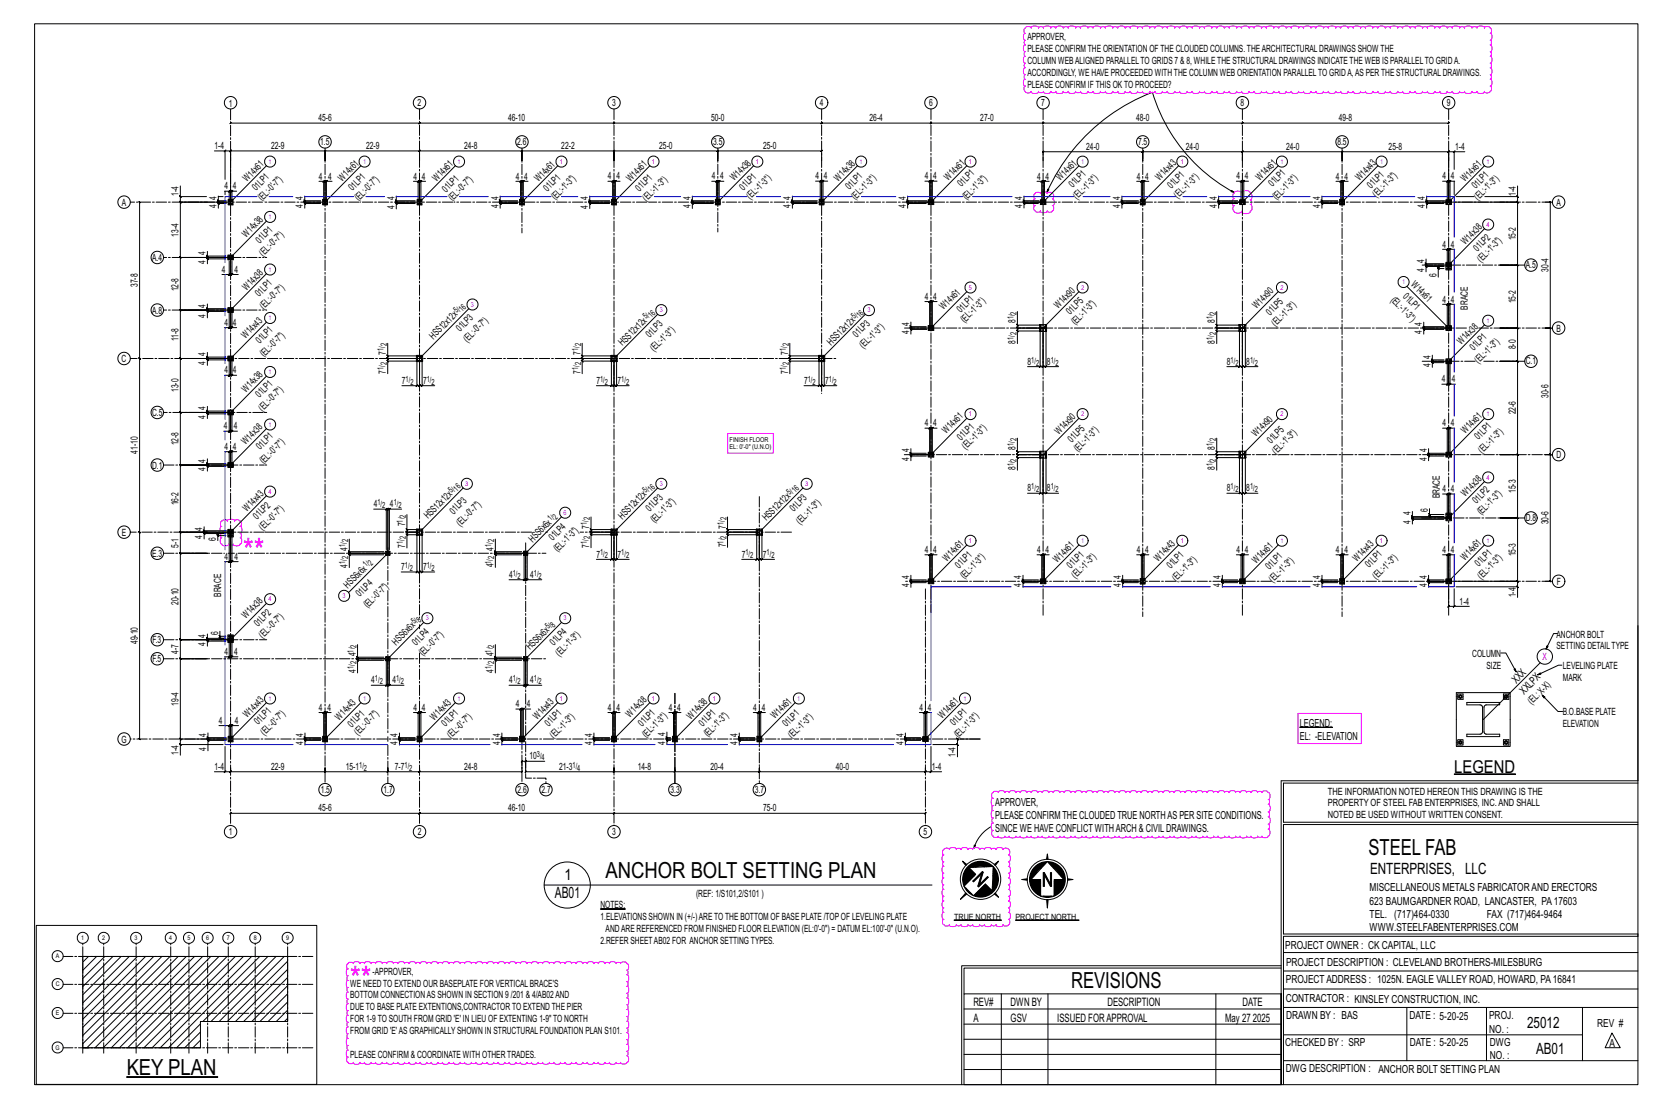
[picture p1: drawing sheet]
<svg xmlns="http://www.w3.org/2000/svg" width="914mm" height="610mm" viewBox="0 0 914 610" stroke-linecap="round" stroke-linejoin="round" font-family="sans-serif">
<defs><g id="words">
<g font-size="18.4" fill="#f0f">
<text x="134" y="310">**</text>
<text x="193" y="545">**</text>
</g>
<g font-size="12.2">
<text x="753" y="471">STEEL FAB</text>
<text x="333" y="483">ANCHOR BOLT SETTING PLAN</text>
<text x="590" y="544">REVISIONS</text>
<text x="70" y="592">KEY PLAN</text>
</g>
<text font-size="9.8" x="801" y="426">LEGEND</text>
<g font-size="8.6">
<text x="311" y="485">1</text>
<text x="754" y="481">ENTERPRISES, LLC</text>
<text x="305" y="494">AB01</text>
<text x="841" y="566">25012</text>
<text x="846" y="580">AB01</text>
</g>
<g font-size="6.4">
<text x="536" y="554">REV#</text>
<text x="556" y="554">DWN BY</text>
<text x="610" y="554">DESCRIPTION</text>
<text x="684" y="554">DATE</text>
<text x="536" y="563">A</text>
<text x="556" y="563">GSV</text>
<text x="582" y="563">ISSUED FORAPPROVAL</text>
<text x="674" y="563">May 27</text>
<text x="690" y="563">2025</text>
</g>
<g font-size="6.1">
<text x="835" y="376" transform="rotate(-45 835 376)">X</text>
<text x="839" y="383" transform="rotate(-45 839 383)">X LPX</text>
<text x="716" y="400">LEGEND:</text>
<text x="716" y="407">EL: -ELEVATION</text>
<text x="548" y="444">APPROVER,</text>
<text x="548" y="451">PLEASE CONFIRMTHE CLOUDED TRUE NORTHAS PER SITE CONDITIONS.</text>
<text x="548" y="458">SINCE WE HAVE CONFLICT WITHARCH &amp; CIVILDRAWINGS.</text>
<text x="754" y="491">MISCELLANEOUS METALS FABRICATORAND ERECTORS</text>
<text x="754" y="498">623 BAUMGARDNER ROAD, LANCASTER, PA17603</text>
<text x="754" y="505">TEL. (717)464-0330</text>
<text x="819" y="505">FAX (717)464-9464</text>
<text x="754" y="513">WWW.STEELFABENTERPRISES.COM</text>
<text x="708" y="523">PROJECT OWNER : CK CAPITAL, LLC</text>
<text x="708" y="532">PROJECT DESCRIPTION : CLEVELAND BROTHERS-MILESBURG</text>
<text x="708" y="541">PROJECTADDRESS : 1025N. EAGLE VALLEY ROAD, HOWARD, PA16841</text>
<text x="708" y="552">CONTRACTOR : KINSLEY CONSTRUCTION, INC.</text>
<text x="708" y="561">DRAWN BY : BAS</text>
<text x="776" y="561">DATE : 5-20-25</text>
<text x="820" y="561">PROJ.</text>
<text x="820" y="569">NO. :</text>
<text x="879" y="566">REV #</text>
<text x="708" y="576">CHECKED BY : SRP</text>
<text x="776" y="576">DATE : 5-20-25</text>
<text x="820" y="576">DWG</text>
<text x="886" y="577">A</text>
<text x="820" y="583">NO. :</text>
<text x="708" y="590">DWG DESCRIPTION : ANCHOR BOLT SETTING PLAN</text>
</g>
<g font-size="5.5">
<text x="566" y="22">APPROVER,</text>
<text x="566" y="29">PLEASE CONFIRMTHE ORIENTATION OF THE CLOUDED COLUMNS. THEARCHITECTURALDRAWINGS SHOW THE</text>
<text x="566" y="35">COLUMN WEBALIGNED PARALLELTO GRIDS 7 &amp; 8, WHILETHE STRUCTURALDRAWINGS INDICATETHE WEB IS PARALLELTO GRIDA.</text>
<text x="566" y="42">ACCORDINGLY, WE HAVE PROCEEDED WITH THE COLUMN WEB ORIENTATION PARALLELTO GRIDA,AS PER THE STRUCTURALDRAWINGS.</text>
<text x="566" y="48">PLEASE CONFIRM IF THIS OKTO PROCEED?</text>
<text x="126" y="59">1</text>
<text x="230" y="58">2</text>
<text x="337" y="59">3</text>
<text x="451" y="59">4</text>
<text x="511" y="59">6</text>
<text x="573" y="59">7</text>
<text x="683" y="59">8</text>
<text x="796" y="59">9</text>
<text x="175" y="67">45-6</text>
<text x="280" y="67">46-10</text>
<text x="391" y="67">50-0</text>
<text x="479" y="67">26-4</text>
<text x="540" y="67">27-0</text>
<text x="625" y="67">48-0</text>
<text x="737" y="67">49-8</text>
<text x="118" y="82">1-4</text>
<text x="149" y="82">22-9</text>
<text x="176" y="80">1.5</text>
<text x="202" y="82">22-9</text>
<text x="255" y="82">24-8</text>
<text x="285" y="80">2.6</text>
<text x="309" y="82">22-2</text>
<text x="363" y="82">25-0</text>
<text x="393" y="80">3.5</text>
<text x="420" y="82">25-0</text>
<text x="598" y="83">24-0</text>
<text x="627" y="80">7.5</text>
<text x="653" y="83">24-0</text>
<text x="708" y="83">24-0</text>
<text x="736" y="80">8.5</text>
<text x="764" y="83">25-8</text>
<text x="801" y="83">1-4</text>
<text x="136" y="100" transform="rotate(-45 136 100)">W14x61</text>
<text x="176" y="99">4</text>
<text x="181" y="99">4</text>
<text x="188" y="100" transform="rotate(-45 188 100)">W14x61</text>
<text x="228" y="99">4</text>
<text x="232" y="99">4</text>
<text x="240" y="100" transform="rotate(-45 240 100)">W14x61</text>
<text x="284" y="99">4</text>
<text x="289" y="99">4</text>
<text x="296" y="100" transform="rotate(-45 296 100)">W14x61</text>
<text x="335" y="99">4</text>
<text x="339" y="99">4</text>
<text x="347" y="100" transform="rotate(-45 347 100)">W14x61</text>
<text x="392" y="99">4</text>
<text x="396" y="99">4</text>
<text x="404" y="100" transform="rotate(-45 404 100)">W14x38</text>
<text x="449" y="99">4</text>
<text x="454" y="99">4</text>
<text x="461" y="100" transform="rotate(-45 461 100)">W14x38</text>
<text x="509" y="99">4</text>
<text x="514" y="99">4</text>
<text x="522" y="100" transform="rotate(-45 522 100)">W14x61</text>
<text x="571" y="99">4</text>
<text x="576" y="99">4</text>
<text x="584" y="100" transform="rotate(-45 584 100)">W14x61</text>
<text x="626" y="99">4</text>
<text x="630" y="99">4</text>
<text x="638" y="100" transform="rotate(-45 638 100)">W14x43</text>
<text x="681" y="99">4</text>
<text x="685" y="99">4</text>
<text x="694" y="100" transform="rotate(-45 694 100)">W14x61</text>
<text x="735" y="99">4</text>
<text x="740" y="99">4</text>
<text x="748" y="100" transform="rotate(-45 748 100)">W14x43</text>
<text x="794" y="99">4</text>
<text x="799" y="99">4</text>
<text x="806" y="100" transform="rotate(-45 806 100)">W14x61</text>
<text x="98" y="108" transform="rotate(-90 98 108)">1-4</text>
<text x="124" y="104">4</text>
<text x="128" y="104">4</text>
<text x="141" y="105" transform="rotate(-45 141 105)">01LP1</text>
<text x="194" y="105" transform="rotate(-45 194 105)">01LP1</text>
<text x="246" y="106" transform="rotate(-45 246 106)">01LP1</text>
<text x="301" y="106" transform="rotate(-45 301 106)">01LP1</text>
<text x="352" y="106" transform="rotate(-45 352 106)">01LP1</text>
<text x="409" y="105" transform="rotate(-45 409 105)">01LP1</text>
<text x="468" y="105" transform="rotate(-45 468 105)">01LP1</text>
<text x="529" y="103" transform="rotate(-45 529 103)">01LP1</text>
<text x="591" y="104" transform="rotate(-45 591 104)">01LP1</text>
<text x="645" y="104" transform="rotate(-45 645 104)">01LP1</text>
<text x="701" y="103" transform="rotate(-45 701 103)">01LP1</text>
<text x="755" y="104" transform="rotate(-45 755 104)">01LP1</text>
<text x="812" y="104" transform="rotate(-45 812 104)">01LP1</text>
<text x="834" y="108" transform="rotate(-90 834 108)">1-4</text>
<text x="67" y="113">A</text>
<text x="119" y="110" transform="rotate(-90 119 110)">4</text>
<text x="144" y="111" transform="rotate(-45 144 111)">(EL:-0'-7&quot;)</text>
<text x="167" y="110" transform="rotate(-90 167 110)">4</text>
<text x="197" y="111" transform="rotate(-45 197 111)">(EL:-0'-7&quot;)</text>
<text x="217" y="110" transform="rotate(-90 217 110)">4</text>
<text x="249" y="111" transform="rotate(-45 249 111)">(EL:-0'-7&quot;)</text>
<text x="274" y="110" transform="rotate(-90 274 110)">4</text>
<text x="306" y="110" transform="rotate(-45 306 110)">(EL:-1'-3&quot;)</text>
<text x="324" y="110" transform="rotate(-90 324 110)">4</text>
<text x="356" y="111" transform="rotate(-45 356 111)">(EL:-1'-3&quot;)</text>
<text x="380" y="110" transform="rotate(-90 380 110)">4</text>
<text x="413" y="110" transform="rotate(-45 413 110)">(EL:-1'-3&quot;)</text>
<text x="435" y="110" transform="rotate(-90 435 110)">4</text>
<text x="471" y="110" transform="rotate(-45 471 110)">(EL:-1'-3&quot;)</text>
<text x="499" y="110" transform="rotate(-90 499 110)">4</text>
<text x="532" y="110" transform="rotate(-45 532 110)">(EL:-1'-3&quot;)</text>
<text x="563" y="110" transform="rotate(-90 563 110)">4</text>
<text x="593" y="110" transform="rotate(-45 593 110)">(EL:-1'-3&quot;)</text>
<text x="617" y="110" transform="rotate(-90 617 110)">4</text>
<text x="648" y="110" transform="rotate(-45 648 110)">(EL:-1'-3&quot;)</text>
<text x="670" y="110" transform="rotate(-90 670 110)">4</text>
<text x="703" y="110" transform="rotate(-45 703 110)">(EL:-1'-3&quot;)</text>
<text x="727" y="110" transform="rotate(-90 727 110)">4</text>
<text x="758" y="109" transform="rotate(-45 758 109)">(EL:-1'-3&quot;)</text>
<text x="784" y="110" transform="rotate(-90 784 110)">4</text>
<text x="814" y="110" transform="rotate(-45 814 110)">(EL:-1'-3&quot;)</text>
<text x="857" y="113">A</text>
<text x="119" y="115" transform="rotate(-90 119 115)">4</text>
<text x="167" y="115" transform="rotate(-90 167 115)">4</text>
<text x="217" y="115" transform="rotate(-90 217 115)">4</text>
<text x="274" y="115" transform="rotate(-90 274 115)">4</text>
<text x="324" y="115" transform="rotate(-90 324 115)">4</text>
<text x="380" y="115" transform="rotate(-90 380 115)">4</text>
<text x="435" y="115" transform="rotate(-90 435 115)">4</text>
<text x="499" y="115" transform="rotate(-90 499 115)">4</text>
<text x="563" y="115" transform="rotate(-90 563 115)">4</text>
<text x="617" y="115" transform="rotate(-90 617 115)">4</text>
<text x="670" y="115" transform="rotate(-90 670 115)">4</text>
<text x="727" y="115" transform="rotate(-90 727 115)">4</text>
<text x="784" y="115" transform="rotate(-90 784 115)">4</text>
<text x="98" y="130" transform="rotate(-90 98 130)">13-4</text>
<text x="135" y="131" transform="rotate(-45 135 131)">W14x38</text>
<text x="143" y="134" transform="rotate(-45 143 134)">01LP1</text>
<text x="794" y="136">4</text>
<text x="799" y="136">4</text>
<text x="807" y="135" transform="rotate(-45 807 135)">W14x38</text>
<text x="834" y="132" transform="rotate(-90 834 132)">15-2</text>
<text x="84" y="144">A.4</text>
<text x="113" y="140" transform="rotate(-90 113 140)">4</text>
<text x="145" y="141" transform="rotate(-45 145 141)">(EL:-0'-7&quot;)</text>
<text x="813" y="139" transform="rotate(-45 813 139)">01LP2</text>
<text x="113" y="145" transform="rotate(-90 113 145)">4</text>
<text x="784" y="150" transform="rotate(-90 784 150)">4</text>
<text x="784" y="145" transform="rotate(-90 784 145)">4</text>
<text x="815" y="145" transform="rotate(-45 815 145)">(EL:-1'-3&quot;)</text>
<text x="840" y="148">A.5</text>
<text x="852" y="150" transform="rotate(-90 852 150)">30-4</text>
<text x="122" y="150">4</text>
<text x="129" y="150">4</text>
<text x="791" y="153" transform="rotate(-90 791 153)">6</text>
<text x="76" y="158" transform="rotate(-90 76 158)">37-8</text>
<text x="98" y="160" transform="rotate(-90 98 160)">12-8</text>
<text x="136" y="160" transform="rotate(-45 136 160)">W14x38</text>
<text x="777" y="157" transform="rotate(45 777 157)">W14x61</text>
<text x="143" y="164" transform="rotate(-45 143 164)">01LP1</text>
<text x="509" y="165">4</text>
<text x="514" y="165">4</text>
<text x="765" y="166" transform="rotate(45 765 166)">(EL:-1'-3&quot;)</text>
<text x="772" y="164" transform="rotate(45 772 164)">01LP1</text>
<text x="794" y="167">4</text>
<text x="799" y="167">4</text>
<text x="834" y="167" transform="rotate(-90 834 167)">15-2</text>
<text x="84" y="173">A.8</text>
<text x="113" y="169" transform="rotate(-90 113 169)">4</text>
<text x="145" y="171" transform="rotate(-45 145 171)">(EL:-0'-7&quot;)</text>
<text x="519" y="171" transform="rotate(-45 519 171)">W14x61</text>
<text x="529" y="172" transform="rotate(-45 529 172)">01LP1</text>
<text x="583" y="170" transform="rotate(-45 583 170)">W14x90</text>
<text x="589" y="174" transform="rotate(-45 589 174)">01LP5</text>
<text x="692" y="170" transform="rotate(-45 692 170)">W14x90</text>
<text x="699" y="174" transform="rotate(-45 699 174)">01LP5</text>
<text x="808" y="171" transform="rotate(-90 808 171)">BRACE</text>
<text x="113" y="175" transform="rotate(-90 113 175)">4</text>
<text x="124" y="179">4</text>
<text x="128" y="179">4</text>
<text x="500" y="179" transform="rotate(-90 500 179)">4</text>
<text x="531" y="178" transform="rotate(-45 531 178)">(EL:-1'-3&quot;)</text>
<text x="559" y="178" transform="rotate(-90 559 178)">8</text>
<text x="592" y="179" transform="rotate(-45 592 179)">(EL:-1'-3&quot;)</text>
<text x="669" y="178" transform="rotate(-90 669 178)">8</text>
<text x="702" y="180" transform="rotate(-45 702 180)">(EL:-1'-3&quot;)</text>
<text x="783" y="179" transform="rotate(-90 783 179)">4</text>
<text x="253" y="183" transform="rotate(-45 253 183)">01LP3</text>
<text x="472" y="186" transform="rotate(-45 472 186)">01LP3</text>
<text x="500" y="184" transform="rotate(-90 500 184)">4</text>
<text x="783" y="184" transform="rotate(-90 783 184)">4</text>
<text x="857" y="183">B</text>
<text x="98" y="188" transform="rotate(-90 98 188)">11-8</text>
<text x="135" y="187" transform="rotate(-45 135 187)">W14x43</text>
<text x="143" y="189" transform="rotate(-45 143 189)">01LP1</text>
<text x="239" y="187" transform="rotate(-45 239 187)">HS 12x12x</text>
<text x="257" y="189" transform="rotate(-45 257 189)">(EL:-0'-7&quot;)</text>
<text x="343" y="191" transform="rotate(-45 343 191)">HS 12x12x</text>
<text x="358" y="186" transform="rotate(-45 358 186)">01LP3</text>
<text x="458" y="190" transform="rotate(-45 458 190)">HS 12x12x</text>
<text x="559" y="189" transform="rotate(-90 559 189)">8</text>
<text x="669" y="189" transform="rotate(-90 669 189)">8</text>
<text x="804" y="190" transform="rotate(-45 804 190)">W14x38</text>
<text x="113" y="196" transform="rotate(-90 113 196)">4</text>
<text x="145" y="197" transform="rotate(-45 145 197)">(EL:-0'-7&quot;)</text>
<text x="212" y="195" transform="rotate(-90 212 195)">7</text>
<text x="320" y="195" transform="rotate(-90 320 195)">7</text>
<text x="360" y="194" transform="rotate(-45 360 194)">(EL:-1'-3&quot;)</text>
<text x="434" y="195" transform="rotate(-90 434 195)">7</text>
<text x="475" y="192" transform="rotate(-45 475 192)">(EL:-1'-3&quot;)</text>
<text x="788" y="198" transform="rotate(-90 788 198)">4</text>
<text x="811" y="193" transform="rotate(-45 811 193)">01LP1</text>
<text x="834" y="192" transform="rotate(-90 834 192)">8-0</text>
<text x="67" y="199">C</text>
<text x="113" y="201" transform="rotate(-90 113 201)">4</text>
<text x="566" y="201">8</text>
<text x="576" y="201">8</text>
<text x="675" y="201">8</text>
<text x="686" y="201">8</text>
<text x="788" y="202" transform="rotate(-90 788 202)">4</text>
<text x="814" y="200" transform="rotate(-45 814 200)">(EL:-1'-3&quot;)</text>
<text x="840" y="201">C.1</text>
<text x="124" y="206">4</text>
<text x="128" y="206">4</text>
<text x="212" y="206" transform="rotate(-90 212 206)">7</text>
<text x="320" y="206" transform="rotate(-90 320 206)">7</text>
<text x="434" y="206" transform="rotate(-90 434 206)">7</text>
<text x="98" y="216" transform="rotate(-90 98 216)">13-0</text>
<text x="221" y="211">7</text>
<text x="233" y="211">7</text>
<text x="328" y="211">7</text>
<text x="340" y="211">7</text>
<text x="443" y="211">7</text>
<text x="454" y="211">7</text>
<text x="794" y="211">4</text>
<text x="799" y="211">4</text>
<text x="135" y="216" transform="rotate(-45 135 216)">W14x38</text>
<text x="143" y="219" transform="rotate(-45 143 219)">01LP1</text>
<text x="852" y="219" transform="rotate(-90 852 219)">30-6</text>
<text x="113" y="226" transform="rotate(-90 113 226)">4</text>
<text x="145" y="227" transform="rotate(-45 145 227)">(EL:-0'-7&quot;)</text>
<text x="84" y="229">C.5</text>
<text x="113" y="230" transform="rotate(-90 113 230)">4</text>
<text x="834" y="228" transform="rotate(-90 834 228)">22-6</text>
<text x="123" y="236">4</text>
<text x="129" y="236">4</text>
<text x="509" y="235">4</text>
<text x="514" y="235">4</text>
<text x="521" y="239" transform="rotate(-45 521 239)">W14x61</text>
<text x="583" y="240" transform="rotate(-45 583 240)">W14x90</text>
<text x="794" y="235">4</text>
<text x="799" y="235">4</text>
<text x="807" y="239" transform="rotate(-45 807 239)">W14x61</text>
<text x="98" y="245" transform="rotate(-90 98 245)">12-8</text>
<text x="135" y="245" transform="rotate(-45 135 245)">W14x38</text>
<text x="529" y="243" transform="rotate(-45 529 243)">01LP1</text>
<text x="590" y="244" transform="rotate(-45 590 244)">01LP5</text>
<text x="691" y="241" transform="rotate(-45 691 241)">W14x90</text>
<text x="700" y="244" transform="rotate(-45 700 244)">01LP5</text>
<text x="814" y="242" transform="rotate(-45 814 242)">01LP1</text>
<text x="76" y="250" transform="rotate(-90 76 250)">41-10</text>
<text x="124" y="248">4</text>
<text x="128" y="248">4</text>
<text x="143" y="248" transform="rotate(-45 143 248)">01LP1</text>
<text x="500" y="249" transform="rotate(-90 500 249)">4</text>
<text x="532" y="248" transform="rotate(-45 532 248)">(EL:-1'-3&quot;)</text>
<text x="559" y="248" transform="rotate(-90 559 248)">8</text>
<text x="593" y="249" transform="rotate(-45 593 249)">(EL:-1'-3&quot;)</text>
<text x="669" y="248" transform="rotate(-90 669 248)">8</text>
<text x="703" y="250" transform="rotate(-45 703 250)">(EL:-1'-3&quot;)</text>
<text x="785" y="249" transform="rotate(-90 785 249)">4</text>
<text x="816" y="250" transform="rotate(-45 816 250)">(EL:-1'-3&quot;)</text>
<text x="113" y="255" transform="rotate(-90 113 255)">4</text>
<text x="145" y="256" transform="rotate(-45 145 256)">(EL:-0'-7&quot;)</text>
<text x="500" y="254" transform="rotate(-90 500 254)">4</text>
<text x="785" y="254" transform="rotate(-90 785 254)">4</text>
<text x="857" y="252">D</text>
<text x="84" y="258">D.1</text>
<text x="113" y="259" transform="rotate(-90 113 259)">4</text>
<text x="559" y="259" transform="rotate(-90 559 259)">8</text>
<text x="669" y="259" transform="rotate(-90 669 259)">8</text>
<text x="566" y="271">8</text>
<text x="576" y="271">8</text>
<text x="675" y="271">8</text>
<text x="686" y="271">8</text>
<text x="793" y="274" transform="rotate(-90 793 274)">BRACE</text>
<text x="794" y="271">4</text>
<text x="799" y="271">4</text>
<text x="807" y="274" transform="rotate(-45 807 274)">W14x38</text>
<text x="834" y="271" transform="rotate(-90 834 271)">15-3</text>
<text x="98" y="278" transform="rotate(-90 98 278)">16-2</text>
<text x="206" y="279">4</text>
<text x="215" y="279">4</text>
<text x="358" y="282" transform="rotate(-45 358 282)">01LP3</text>
<text x="813" y="278" transform="rotate(-45 813 278)">01LP2</text>
<text x="136" y="282" transform="rotate(-45 136 282)">W14x43</text>
<text x="142" y="286" transform="rotate(-45 142 286)">01LP2</text>
<text x="236" y="286" transform="rotate(-45 236 286)">HS 12x12x</text>
<text x="250" y="283" transform="rotate(-45 250 283)">01LP3</text>
<text x="343" y="286" transform="rotate(-45 343 286)">HS 12x12x</text>
<text x="422" y="287" transform="rotate(-45 422 287)">HS 12x12x</text>
<text x="437" y="282" transform="rotate(-45 437 282)">01LP3</text>
<text x="777" y="284" transform="rotate(-90 777 284)">4</text>
<text x="786" y="282" transform="rotate(-90 786 282)">6</text>
<text x="815" y="284" transform="rotate(-45 815 284)">(EL:-1'-3&quot;)</text>
<text x="840" y="287">D.8</text>
<text x="111" y="292" transform="rotate(-90 111 292)">4</text>
<text x="145" y="292" transform="rotate(-45 145 292)">(EL:-0'-7&quot;)</text>
<text x="223" y="290" transform="rotate(-90 223 290)">7</text>
<text x="253" y="290" transform="rotate(-45 253 290)">(EL:-0'-7&quot;)</text>
<text x="324" y="291" transform="rotate(-90 324 291)">7</text>
<text x="360" y="288" transform="rotate(-45 360 288)">(EL:-1'-3&quot;)</text>
<text x="400" y="291" transform="rotate(-90 400 291)">7</text>
<text x="440" y="289" transform="rotate(-45 440 289)">(EL:-1'-3&quot;)</text>
<text x="777" y="289" transform="rotate(-90 777 289)">4</text>
<text x="852" y="289" transform="rotate(-90 852 289)">30-6</text>
<text x="67" y="295">E</text>
<text x="111" y="297" transform="rotate(-90 111 297)">4</text>
<text x="119" y="298" transform="rotate(-90 119 298)">6</text>
<text x="293" y="299" transform="rotate(-45 293 299)">HS 6x6x</text>
<text x="304" y="298" transform="rotate(-45 304 298)">01LP4</text>
<text x="98" y="302" transform="rotate(-90 98 302)">5-1</text>
<text x="191" y="303" transform="rotate(-90 191 303)">4</text>
<text x="223" y="302" transform="rotate(-90 223 302)">7</text>
<text x="272" y="303" transform="rotate(-90 272 303)">4</text>
<text x="307" y="304" transform="rotate(-45 307 304)">(EL:-1'-3&quot;)</text>
<text x="324" y="302" transform="rotate(-90 324 302)">7</text>
<text x="400" y="301" transform="rotate(-90 400 301)">7</text>
<text x="509" y="305">4</text>
<text x="514" y="305">4</text>
<text x="571" y="305">4</text>
<text x="576" y="305">4</text>
<text x="626" y="305">4</text>
<text x="630" y="305">4</text>
<text x="681" y="305">4</text>
<text x="685" y="305">4</text>
<text x="735" y="305">4</text>
<text x="740" y="305">4</text>
<text x="794" y="305">4</text>
<text x="799" y="305">4</text>
<text x="84" y="307">E.3</text>
<text x="124" y="308">4</text>
<text x="129" y="308">4</text>
<text x="328" y="307">7</text>
<text x="340" y="307">7</text>
<text x="408" y="307">7</text>
<text x="420" y="307">7</text>
<text x="521" y="309" transform="rotate(-45 521 309)">W14x61</text>
<text x="582" y="310" transform="rotate(-45 582 310)">W14x61</text>
<text x="638" y="309" transform="rotate(-45 638 309)">W14x43</text>
<text x="692" y="311" transform="rotate(-45 692 311)">W14x61</text>
<text x="747" y="310" transform="rotate(-45 747 310)">W14x43</text>
<text x="806" y="309" transform="rotate(-45 806 309)">W14x61</text>
<text x="834" y="306" transform="rotate(-90 834 306)">15-3</text>
<text x="191" y="313" transform="rotate(-90 191 313)">4</text>
<text x="221" y="314">7</text>
<text x="233" y="314">7</text>
<text x="272" y="312" transform="rotate(-90 272 312)">4</text>
<text x="528" y="313" transform="rotate(-45 528 313)">01LP1</text>
<text x="590" y="313" transform="rotate(-45 590 313)">01LP1</text>
<text x="644" y="313" transform="rotate(-45 644 313)">01LP1</text>
<text x="699" y="314" transform="rotate(-45 699 314)">01LP1</text>
<text x="754" y="313" transform="rotate(-45 754 313)">01LP1</text>
<text x="814" y="312" transform="rotate(-45 814 312)">01LP1</text>
<text x="280" y="318">4</text>
<text x="292" y="318">4</text>
<text x="500" y="323" transform="rotate(-90 500 323)">4</text>
<text x="500" y="319" transform="rotate(-90 500 319)">4</text>
<text x="531" y="319" transform="rotate(-45 531 319)">(EL:-1'-3&quot;)</text>
<text x="562" y="323" transform="rotate(-90 562 323)">4</text>
<text x="562" y="319" transform="rotate(-90 562 319)">4</text>
<text x="592" y="319" transform="rotate(-45 592 319)">(EL:-1'-3&quot;)</text>
<text x="617" y="323" transform="rotate(-90 617 323)">4</text>
<text x="617" y="319" transform="rotate(-90 617 319)">4</text>
<text x="647" y="320" transform="rotate(-45 647 320)">(EL:-1'-3&quot;)</text>
<text x="672" y="323" transform="rotate(-90 672 323)">4</text>
<text x="672" y="319" transform="rotate(-90 672 319)">4</text>
<text x="701" y="321" transform="rotate(-45 701 321)">(EL:-1'-3&quot;)</text>
<text x="727" y="323" transform="rotate(-90 727 323)">4</text>
<text x="727" y="319" transform="rotate(-90 727 319)">4</text>
<text x="758" y="319" transform="rotate(-45 758 319)">(EL:-1'-3&quot;)</text>
<text x="785" y="323" transform="rotate(-90 785 323)">4</text>
<text x="785" y="319" transform="rotate(-90 785 319)">4</text>
<text x="816" y="319" transform="rotate(-45 816 319)">(EL:-1'-3&quot;)</text>
<text x="857" y="322">F</text>
<text x="122" y="329" transform="rotate(-90 122 329)">BRACE</text>
<text x="192" y="324" transform="rotate(-45 192 324)">HS 6x6x</text>
<text x="198" y="329" transform="rotate(-45 198 329)">01LP4</text>
<text x="834" y="329" transform="rotate(-90 834 329)">1-4</text>
<text x="98" y="333" transform="rotate(-90 98 333)">20-10</text>
<text x="202" y="335" transform="rotate(-45 202 335)">(EL:-0'-7&quot;)</text>
<text x="804" y="333">1-4</text>
<text x="135" y="341" transform="rotate(-45 135 341)">W14x38</text>
<text x="142" y="345" transform="rotate(-45 142 345)">01LP2</text>
<text x="113" y="351" transform="rotate(-90 113 351)">4</text>
<text x="120" y="350" transform="rotate(-90 120 350)">6</text>
<text x="145" y="352" transform="rotate(-45 145 352)">(EL:-0'-7&quot;)</text>
<text x="857" y="351">ANCHOR BOLT</text>
<text x="76" y="355" transform="rotate(-90 76 355)">49-10</text>
<text x="84" y="354">F.3</text>
<text x="113" y="356" transform="rotate(-90 113 356)">4</text>
<text x="218" y="355" transform="rotate(-45 218 355)">HS 6x6x</text>
<text x="229" y="356" transform="rotate(-45 229 356)">01LP4</text>
<text x="292" y="358" transform="rotate(-45 292 358)">HS 6x6x</text>
<text x="305" y="356" transform="rotate(-45 305 356)">01LP4</text>
<text x="857" y="358">SETTING DETAILTYPE</text>
<text x="84" y="365">F.5</text>
<text x="98" y="360" transform="rotate(-90 98 360)">4-7</text>
<text x="124" y="361">4</text>
<text x="129" y="361">4</text>
<text x="196" y="361" transform="rotate(-90 196 361)">4</text>
<text x="233" y="361" transform="rotate(-45 233 361)">(EL:-0'-7&quot;)</text>
<text x="272" y="361" transform="rotate(-90 272 361)">4</text>
<text x="308" y="362" transform="rotate(-45 308 362)">(EL:-1'-3&quot;)</text>
<text x="811" y="362">COLUMN</text>
<text x="196" y="371" transform="rotate(-90 196 371)">4</text>
<text x="272" y="371" transform="rotate(-90 272 371)">4</text>
<text x="818" y="368">SIZE</text>
<text x="860" y="369">LEVELING PLATE</text>
<text x="204" y="376">4</text>
<text x="216" y="376">4</text>
<text x="280" y="376">4</text>
<text x="292" y="376">4</text>
<text x="860" y="375">MARK</text>
<text x="98" y="389" transform="rotate(-90 98 389)">19-4</text>
<text x="284" y="389">4</text>
<text x="290" y="389">4</text>
<text x="843" y="388" transform="rotate(-45 843 388)">(EL:X-X)</text>
<text x="136" y="396" transform="rotate(-45 136 396)">W14x43</text>
<text x="176" y="391">4</text>
<text x="180" y="391">4</text>
<text x="228" y="391">4</text>
<text x="232" y="391">4</text>
<text x="335" y="391">4</text>
<text x="339" y="391">4</text>
<text x="347" y="395" transform="rotate(-45 347 395)">W14x38</text>
<text x="368" y="391">4</text>
<text x="373" y="391">4</text>
<text x="415" y="391">4</text>
<text x="419" y="391">4</text>
<text x="506" y="391">4</text>
<text x="511" y="391">4</text>
<text x="519" y="396" transform="rotate(-45 519 396)">W14x61</text>
<text x="860" y="394">B.O.BASE PLATE</text>
<text x="121" y="399">4</text>
<text x="129" y="399">4</text>
<text x="142" y="399" transform="rotate(-45 142 399)">01LP1</text>
<text x="187" y="397" transform="rotate(-45 187 397)">W14x43</text>
<text x="194" y="401" transform="rotate(-45 194 401)">01LP1</text>
<text x="239" y="397" transform="rotate(-45 239 397)">W14x43</text>
<text x="245" y="400" transform="rotate(-45 245 400)">01LP1</text>
<text x="296" y="396" transform="rotate(-45 296 396)">W14x43</text>
<text x="302" y="400" transform="rotate(-45 302 400)">01LP1</text>
<text x="353" y="400" transform="rotate(-45 353 400)">01LP1</text>
<text x="380" y="396" transform="rotate(-45 380 396)">W14x38</text>
<text x="387" y="400" transform="rotate(-45 387 400)">01LP1</text>
<text x="427" y="396" transform="rotate(-45 427 396)">W14x61</text>
<text x="433" y="401" transform="rotate(-45 433 401)">01LP1</text>
<text x="525" y="400" transform="rotate(-45 525 400)">01LP1</text>
<text x="860" y="400">ELEVATION</text>
<text x="113" y="406" transform="rotate(-90 113 406)">4</text>
<text x="146" y="405" transform="rotate(-45 146 405)">(EL:-0'-7&quot;)</text>
<text x="167" y="406" transform="rotate(-90 167 406)">4</text>
<text x="197" y="405" transform="rotate(-45 197 405)">(EL:-0'-7&quot;)</text>
<text x="219" y="406" transform="rotate(-90 219 406)">4</text>
<text x="248" y="407" transform="rotate(-45 248 407)">(EL:-0'-7&quot;)</text>
<text x="275" y="406" transform="rotate(-90 275 406)">4</text>
<text x="305" y="407" transform="rotate(-45 305 407)">(EL:-1'-3&quot;)</text>
<text x="326" y="406" transform="rotate(-90 326 406)">4</text>
<text x="356" y="406" transform="rotate(-45 356 406)">(EL:-1'-3&quot;)</text>
<text x="366" y="405" transform="rotate(-90 366 405)">4</text>
<text x="390" y="406" transform="rotate(-45 390 406)">(EL:-1'-3&quot;)</text>
<text x="406" y="406" transform="rotate(-90 406 406)">4</text>
<text x="436" y="407" transform="rotate(-45 436 407)">(EL:-1'-3&quot;)</text>
<text x="497" y="406" transform="rotate(-90 497 406)">4</text>
<text x="527" y="407" transform="rotate(-45 527 407)">(EL:-1'-3&quot;)</text>
<text x="67" y="409">G</text>
<text x="113" y="413" transform="rotate(-90 113 413)">4</text>
<text x="167" y="410" transform="rotate(-90 167 410)">4</text>
<text x="219" y="410" transform="rotate(-90 219 410)">4</text>
<text x="275" y="410" transform="rotate(-90 275 410)">4</text>
<text x="326" y="410" transform="rotate(-90 326 410)">4</text>
<text x="366" y="410" transform="rotate(-90 366 410)">4</text>
<text x="406" y="410" transform="rotate(-90 406 410)">4</text>
<text x="497" y="410" transform="rotate(-90 497 410)">4</text>
<text x="98" y="416" transform="rotate(-90 98 416)">1-4</text>
<text x="291" y="418">10</text>
<text x="526" y="417" transform="rotate(-90 526 417)">1-4</text>
<text x="118" y="424">1-4</text>
<text x="149" y="424">22-9</text>
<text x="190" y="424">15-1</text>
<text x="217" y="424">7-7</text>
<text x="255" y="424">24-8</text>
<text x="308" y="424">21-3</text>
<text x="351" y="424">14-8</text>
<text x="391" y="424">20-4</text>
<text x="460" y="424">40-0</text>
<text x="513" y="424">1-4</text>
<text x="177" y="437">1.5</text>
<text x="211" y="437">1.7</text>
<text x="285" y="437">2.6</text>
<text x="298" y="437">2.7</text>
<text x="369" y="437">3.3</text>
<text x="416" y="437">3.7</text>
<text x="731" y="438">THE INFORMATION NOTED HEREON THIS DRAWING IS THE</text>
<text x="175" y="447">45-6</text>
<text x="280" y="447">46-10</text>
<text x="420" y="447">75-0</text>
<text x="731" y="444">PROPERTY OF STEEL FAB ENTERPRISES, INC.AND SHALL</text>
<text x="731" y="451">NOTED BE USED WITHOUT WRITTEN CONSENT.</text>
<text x="126" y="460">1</text>
<text x="230" y="460">2</text>
<text x="337" y="460">3</text>
<text x="508" y="460">5</text>
<text x="383" y="494">(REF: 1/S101,2/S101 )</text>
<text x="331" y="500">NOTES:</text>
<text x="331" y="507">1.ELEVATIONS SHOWN IN (+/-)ARETO THE BOTTOM OF BASE PLATE /TOPOF LEVELING PLATE</text>
<text x="333" y="513">ANDARE REFERENCED FROM FINISHED FLOOR ELEVATION (EL:0'-0&quot;) = DATUM EL:100'-0&quot; (U.N.O).</text>
<text x="331" y="520">2.REFER SHEETAB02 FOR ANCHOR SETTING TYPES.</text>
<text x="205" y="537">-APPROVER,</text>
<text x="193" y="543">WE NEED TO EXTEND OUR BASEPLATE FOR VERTICALBRACE'S</text>
<text x="193" y="550">BOTTOM CONNECTIONAS SHOWN IN SECTION 9 /201 &amp; 4/AB02AND</text>
<text x="193" y="556">DUETO BASE PLATE EXTENTIONS,CONTRACTOR TO EXTEND THE PIER</text>
<text x="193" y="563">FOR 1-9 TO SOUTH FROM GRID 'E' IN LIEU OF EXTENTING 1-9&quot; TO NORTH</text>
<text x="193" y="569">FROM GRID 'E'AS GRAPHICALLYSHOWN IN STRUCTURALFOUNDATION PLAN S101.</text>
<text x="193" y="582">PLEASE CONFIRM &amp; COORDINATE WITH OTHER TRADES.</text>
</g>
<text font-size="5.5" fill="#f0f" x="849" y="363">X</text>
<g font-size="4.8">
<text x="525" y="506">TRUE NORTH</text>
<text x="559" y="506">PROJECT NORTH</text>
</g>
<g font-size="4.7">
<text x="251" y="172" transform="rotate(-45 251 172)">5/</text>
<text x="254" y="172" transform="rotate(-45 254 172)">16</text>
<text x="560" y="173" transform="rotate(-90 560 173)">2</text>
<text x="669" y="173" transform="rotate(-90 669 173)">2</text>
<text x="356" y="176" transform="rotate(-45 356 176)">5/</text>
<text x="359" y="175" transform="rotate(-45 359 175)">16</text>
<text x="470" y="176" transform="rotate(-45 470 176)">5/</text>
<text x="473" y="175" transform="rotate(-45 473 175)">16</text>
<text x="558" y="176" transform="rotate(-90 558 176)">1/</text>
<text x="668" y="176" transform="rotate(-90 668 176)">1/</text>
<text x="560" y="185" transform="rotate(-90 560 185)">2</text>
<text x="669" y="185" transform="rotate(-90 669 185)">2</text>
<text x="213" y="191" transform="rotate(-90 213 191)">2</text>
<text x="320" y="191" transform="rotate(-90 320 191)">2</text>
<text x="434" y="191" transform="rotate(-90 434 191)">2</text>
<text x="558" y="187" transform="rotate(-90 558 187)">1/</text>
<text x="668" y="187" transform="rotate(-90 668 187)">1/</text>
<text x="211" y="193" transform="rotate(-90 211 193)">1/</text>
<text x="318" y="193" transform="rotate(-90 318 193)">1/</text>
<text x="433" y="193" transform="rotate(-90 433 193)">1/</text>
<text x="211" y="204" transform="rotate(-90 211 204)">1/</text>
<text x="213" y="201" transform="rotate(-90 213 201)">2</text>
<text x="318" y="204" transform="rotate(-90 318 204)">1/</text>
<text x="320" y="201" transform="rotate(-90 320 201)">2</text>
<text x="433" y="204" transform="rotate(-90 433 204)">1/</text>
<text x="434" y="201" transform="rotate(-90 434 201)">2</text>
<text x="568" y="200">1/</text>
<text x="570" y="201">2</text>
<text x="578" y="200">1/</text>
<text x="581" y="201">2</text>
<text x="677" y="200">1/</text>
<text x="680" y="201">2</text>
<text x="688" y="200">1/</text>
<text x="691" y="201">2</text>
<text x="223" y="210">1/</text>
<text x="226" y="212">2</text>
<text x="235" y="210">1/</text>
<text x="238" y="212">2</text>
<text x="330" y="210">1/</text>
<text x="333" y="212">2</text>
<text x="342" y="210">1/</text>
<text x="345" y="212">2</text>
<text x="445" y="210">1/</text>
<text x="447" y="212">2</text>
<text x="456" y="210">1/</text>
<text x="459" y="212">2</text>
<text x="558" y="246" transform="rotate(-90 558 246)">1/</text>
<text x="560" y="243" transform="rotate(-90 560 243)">2</text>
<text x="668" y="246" transform="rotate(-90 668 246)">1/</text>
<text x="669" y="243" transform="rotate(-90 669 243)">2</text>
<text x="558" y="257" transform="rotate(-90 558 257)">1/</text>
<text x="560" y="254" transform="rotate(-90 560 254)">2</text>
<text x="668" y="257" transform="rotate(-90 668 257)">1/</text>
<text x="669" y="254" transform="rotate(-90 669 254)">2</text>
<text x="568" y="269">1/</text>
<text x="578" y="269">1/</text>
<text x="677" y="269">1/</text>
<text x="688" y="269">1/</text>
<text x="249" y="271" transform="rotate(-45 249 271)">5/</text>
<text x="252" y="271" transform="rotate(-45 252 271)">16</text>
<text x="356" y="271" transform="rotate(-45 356 271)">5/</text>
<text x="359" y="271" transform="rotate(-45 359 271)">16</text>
<text x="435" y="272" transform="rotate(-45 435 272)">5/</text>
<text x="438" y="272" transform="rotate(-45 438 272)">16</text>
<text x="570" y="271">2</text>
<text x="581" y="271">2</text>
<text x="680" y="271">2</text>
<text x="691" y="271">2</text>
<text x="208" y="278">1/</text>
<text x="210" y="280">2</text>
<text x="217" y="278">1/</text>
<text x="219" y="280">2</text>
<text x="222" y="288" transform="rotate(-90 222 288)">1/</text>
<text x="223" y="285" transform="rotate(-90 223 285)">2</text>
<text x="303" y="287" transform="rotate(-45 303 287)">1/</text>
<text x="306" y="286" transform="rotate(-45 306 286)">2</text>
<text x="325" y="286" transform="rotate(-90 325 286)">2</text>
<text x="400" y="286" transform="rotate(-90 400 286)">2</text>
<text x="323" y="289" transform="rotate(-90 323 289)">1/</text>
<text x="398" y="289" transform="rotate(-90 398 289)">1/</text>
<text x="192" y="299" transform="rotate(-90 192 299)">2</text>
<text x="222" y="300" transform="rotate(-90 222 300)">1/</text>
<text x="223" y="297" transform="rotate(-90 223 297)">2</text>
<text x="272" y="299" transform="rotate(-90 272 299)">2</text>
<text x="323" y="300" transform="rotate(-90 323 300)">1/</text>
<text x="325" y="297" transform="rotate(-90 325 297)">2</text>
<text x="398" y="299" transform="rotate(-90 398 299)">1/</text>
<text x="400" y="297" transform="rotate(-90 400 297)">2</text>
<text x="190" y="301" transform="rotate(-90 190 301)">1/</text>
<text x="270" y="301" transform="rotate(-90 270 301)">1/</text>
<text x="330" y="306">1/</text>
<text x="342" y="306">1/</text>
<text x="410" y="306">1/</text>
<text x="422" y="306">1/</text>
<text x="190" y="310" transform="rotate(-90 190 310)">1/</text>
<text x="192" y="308" transform="rotate(-90 192 308)">2</text>
<text x="205" y="312" transform="rotate(-45 205 312)">2</text>
<text x="270" y="310" transform="rotate(-90 270 310)">1/</text>
<text x="272" y="308" transform="rotate(-90 272 308)">2</text>
<text x="333" y="307">2</text>
<text x="345" y="307">2</text>
<text x="413" y="307">2</text>
<text x="425" y="307">2</text>
<text x="202" y="312" transform="rotate(-45 202 312)">1/</text>
<text x="223" y="313">1/</text>
<text x="226" y="314">2</text>
<text x="235" y="313">1/</text>
<text x="238" y="314">2</text>
<text x="282" y="317">1/</text>
<text x="294" y="317">1/</text>
<text x="285" y="319">2</text>
<text x="297" y="319">2</text>
<text x="228" y="344" transform="rotate(-45 228 344)">5/</text>
<text x="231" y="343" transform="rotate(-45 231 343)">8</text>
<text x="302" y="346" transform="rotate(-45 302 346)">5/</text>
<text x="305" y="346" transform="rotate(-45 305 346)">8</text>
<text x="195" y="359" transform="rotate(-90 195 359)">1/</text>
<text x="196" y="357" transform="rotate(-90 196 357)">2</text>
<text x="270" y="359" transform="rotate(-90 270 359)">1/</text>
<text x="272" y="357" transform="rotate(-90 272 357)">2</text>
<text x="196" y="366" transform="rotate(-90 196 366)">2</text>
<text x="272" y="366" transform="rotate(-90 272 366)">2</text>
<text x="195" y="369" transform="rotate(-90 195 369)">1/</text>
<text x="270" y="369" transform="rotate(-90 270 369)">1/</text>
<text x="206" y="375">1/</text>
<text x="209" y="377">2</text>
<text x="218" y="375">1/</text>
<text x="221" y="377">2</text>
<text x="282" y="375">1/</text>
<text x="285" y="377">2</text>
<text x="294" y="375">1/</text>
<text x="297" y="377">2</text>
<text x="296" y="417">3/</text>
<text x="298" y="419">4</text>
<text x="198" y="423">1/</text>
<text x="200" y="424">2</text>
<text x="223" y="423">1/</text>
<text x="225" y="424">2</text>
<text x="315" y="423">1/</text>
<text x="318" y="424">4</text>
</g>
<g font-size="3.7" fill="#f0f">
<text x="148" y="90">1</text>
<text x="200" y="90">1</text>
<text x="252" y="90">1</text>
<text x="308" y="90">1</text>
<text x="359" y="90">1</text>
<text x="416" y="90">1</text>
<text x="473" y="90">1</text>
<text x="533" y="90">1</text>
<text x="595" y="90">1</text>
<text x="650" y="90">1</text>
<text x="705" y="90">1</text>
<text x="760" y="90">1</text>
<text x="818" y="90">1</text>
<text x="148" y="121">1</text>
<text x="818" y="125">4</text>
<text x="148" y="150">1</text>
<text x="533" y="160">5</text>
<text x="595" y="160">2</text>
<text x="705" y="159">2</text>
<text x="772" y="156">1</text>
<text x="259" y="169">3</text>
<text x="363" y="172">3</text>
<text x="478" y="172">3</text>
<text x="148" y="176">1</text>
<text x="818" y="178">1</text>
<text x="148" y="206">1</text>
<text x="533" y="229">1</text>
<text x="595" y="229">2</text>
<text x="705" y="229">2</text>
<text x="818" y="229">1</text>
<text x="148" y="235">1</text>
<text x="256" y="268">3</text>
<text x="363" y="268">3</text>
<text x="443" y="268">3</text>
<text x="818" y="264">4</text>
<text x="148" y="272">4</text>
<text x="310" y="284">6</text>
<text x="533" y="299">1</text>
<text x="595" y="299">1</text>
<text x="650" y="299">1</text>
<text x="705" y="299">1</text>
<text x="760" y="299">1</text>
<text x="818" y="299">1</text>
<text x="189" y="329">3</text>
<text x="148" y="331">4</text>
<text x="234" y="342">3</text>
<text x="310" y="342">3</text>
<text x="148" y="386">1</text>
<text x="200" y="386">1</text>
<text x="252" y="386">1</text>
<text x="308" y="386">1</text>
<text x="359" y="386">1</text>
<text x="392" y="386">1</text>
<text x="439" y="386">1</text>
<text x="530" y="386">1</text>
</g>
<g font-size="3.7">
<text x="402" y="243">FINISH FLOOR</text>
<text x="402" y="247">EL: 0'-0&quot; (U.N.O)</text>
</g>
<g font-size="3.5">
<text x="45" y="518">1</text>
<text x="56" y="518">2</text>
<text x="74" y="518">3</text>
<text x="93" y="518">4</text>
<text x="103" y="518">5</text>
<text x="113" y="518">6</text>
<text x="125" y="518">7</text>
<text x="140" y="518">8</text>
<text x="158" y="518">9</text>
<text x="31" y="528">A</text>
<text x="31" y="543">C</text>
<text x="31" y="559">E</text>
<text x="31" y="578">G</text>
</g>
</g></defs>
<path d="M716 400l18 1zM801 426l33 1zM331 500l13 1zM525 507h26zM559 507h35zM70 593h50h-50z" fill="#000" stroke="#000" stroke-width=".55"/>
<g fill="none" stroke="#000" stroke-width=".55">
<path d="M19 13h883v584h-883zM127 68h104v-1v1v-1v1h107v-1v1v-1v1h114l1-1-1 1 1-1-1 1h61h-1l1-1-1 1 1-1v1h61l1-1-1 1 1-1-1 1h110v-1v1v-1v1h113l1-1-1 1M127 67v1zM118 83h6v16M124 83h3l-1 1 1-1v28M124 83l-1 1zM127 89v-6h52v6v-6h52v6v-6h56h1l-1 6v-6h1h-1h51v6v-6h57h1l-1 6v-6h1h-1h57h1l-1 6M147 91l-20 20M176 100h2v11M178 100h1h-1l1-1v1v11M180 100h-1v-1l-1 1h1v11M183 100h-3v11"/>
<path d="M199 91l-20 20M228 100h2v11M230 100l1-1zM230 100h1h-1l1-1v1v11M232 100v-1l-1 1zM232 100h-1v-1l-1 1h1v11M234 100h-2v11M251 91l-20 20M284 100h3v11M287 100l1-1-1 1v11M287 99l-1 1zM288 100l1-1-1 1z"/>
<path d="M288 100h-1l1-1-1 1v11M291 100h-3v11M307 91l-20 20M335 100h2v11M337 100h1l1-1-1 1v11M338 99l-1 1zM339 100v-1l-1 1zM339 100h-1l1-1-1 1v11M341 100h-2v11M358 91l-20 20M392 100h2v11M394 100h1l1-1-1 1v11"/>
<path d="M396 100h-1l1-1zM396 100h-1l1-1-1 1v11M399 100h-3v11M415 91l-20 20M449 100h3v11M452 100l1-1-1 1v11M453 100h-1l1-1-1 1v11M456 100h-3v11M472 91l-20 20M509 100h3v11M512 100h-1l1-1zM512 100h1h-1l1-1v1v11"/>
<path d="M513 100v-1l-1 1h1v11M516 100h-3v11M532 91l-19 20M571 100h2v11M573 100h1l1-1-1 1v11M574 99l-1 1zM574 89v-5l1-1-1 1h55v-1v6v-5v-1v1h55v-1v6v-5v-1v1h55h-1l1-1v6v-5h-1l1-1v1h58l1-1-1 6M575 100h-1l1-1-1 1v11M575 99l-1 1zM578 100h-3v11M594 91l-20 20M626 100h2v9"/>
<path d="M628 100h1l1-1-1 1v10v-10l1-1-1 1h1M629 99l-1 1zM630 99l-1 1zM632 100h-2v9M649 91l-20 20M681 100h2v11M683 100h1h-1l1-1v1v11M685 100h-1v-1l-1 1h1v11M687 100h-2v11M704 91l-20 20M735 100h3v9M738 100l1-1z"/>
<path d="M738 100h1h-1l1-1v1v10v-10h-1l1-1v1h1M740 99l-1 1zM742 100h-2v9M759 91l-20 20M794 100h3v11M797 100l1-1-1 1v11M797 99l-1 1zM798 100h-1l1-1-1 1v11M801 84h-4l1-1-1 1v24M801 100v7M801 100h-3v11M801 83l-1 1z"/>
<path d="M806 84h-5v9M817 91l-20 20M77 111h-1l1 1v-1v86h-1l1 1-1-1 1 1v-1v96h-1h1h-1h1v114M99 108l1 1zM99 102v6h15M99 108v3l1 1-1-1h26M114 111h-15l1 1-1-1v31v-1l1 1h-1h15l-15-1 1 1h-1v29v-1l1 1h-1h15l-15-1 1 1h-1v26l1 1-1-1h15h-15l1 1-1-1v30h1h-1h15h-15h1h-1v29h1h-1h15h-15h1h-1v37h1h-1h15h-15h1h-1v12v-1l1 1h-1h15l-15-1 1 1h-1v47l1 1-1-1h15h-15l1 1-1-1v11v-1l1 1h-1h15l-15-1 1 1h-1v44h1h-1h15M120 112l1 1zM120 110l1 1zM120 108v3h5M120 111l1 1-1-1h5M120 108h3"/>
<path d="M124 105h2v6M124 105v2M125 112h-5v3M125 111h-5l1 1-1-1v1M126 110h2v3h-2zM126 110v1zM126 112h.1M126 110h2h-1v2l1 1h-2l1-1v-2zM126 111h.1M126 110v1M126 105h1l-1 1 1-1v6M126 110h.1"/>
<path d="M127 105l-1 1zM127 112h1h-1zM127 110h1v1h-1zM128 111h.1M128 112h.1M128 110v1M128 110h.1M128 105h-1l-1 1 1-1v6M128 105l-1 1zM130 105h-2v6M167 112l1 1zM167 110l1 1z"/>
<path d="M168 111h-1l1 1v-1h9h-9h-1l1 1v-1v1M168 108v3h9M177 112h-9v3M178 110h2v3h-2zM178 100l1-1zM178 112h.1M178 110v1zM178 110h2h-1v2l1 1h-2l1-1v-2zM178 111h.1M178 110v1M178 110h.1M179 100l1-1z"/>
<path d="M179 112h1h-1zM179 110h1v1h-1zM180 111h.1M180 112h.1M180 110v1M180 110h.1M218 112l1 1zM218 110l1 1zM218 111l1 1-1-1h11h-11l1 1-1-1v1M218 108v3h11M229 112h-11v3M230 110h2v3h-2z"/>
<path d="M230 110v1zM230 112h.1M230 110h2h-1v2l1 1h-2l1-1v-2zM230 111h.1M230 110v1M230 110h.1M231 112h1h-1zM231 110h1v1h-1zM232 111h.1M232 112h.1M232 110v1M232 110h.1"/>
<path d="M275 112l1 1zM275 110l1 1zM275 111l1 1-1-1h10h-10l1 1-1-1v1M275 108v3h10M285 112h-10v3M286 110h3v3h-3zM286 110h1v1h-1zM286 112h1h-1zM286 110h2h-1v2l1 1h-2l1-1v-2zM286 111h.1M286 112h.1M286 110v1"/>
<path d="M287 111h.1M287 112h.1M287 110h.1M287 110v1M288 110v1zM288 112h.1M288 111h.1M288 110v1M288 110h.1M324 112l1 1zM324 110l1 1zM325 111h-1l1 1v-1h11h-11h-1l1 1v-1v1"/>
<path d="M325 108v3h11M336 112h-11v3M337 110h2v3h-2zM337 110h1v1h-1zM337 112h1h-1zM337 110h2h-1v2l1 1h-2l1-1v-2zM337 111h.1M337 112h.1M337 110v1M337 110h.1M338 110h1v1h-1zM338 112h1h-1z"/>
<path d="M339 112h.1M339 111h.1M339 110v1M339 110h.1M381 112l1 1zM381 110l1 1zM381 111l1 1-1-1h12h-12l1 1-1-1v1M381 108v3h12M393 112h-12v3M394 110h2v3h-2zM394 100l1-1zM394 110h1v1h-1z"/>
<path d="M394 112h1h-1zM394 111h.1M394 112h.1M394 110h.1M394 110v1M395 111h.1M395 112h.1M395 110h1h-1v2l1 1h-1v-1v-2zM396 112h.1M396 110v1zM396 111h.1M396 110v1"/>
<path d="M396 110h.1M436 112l1 1zM436 110l1 1zM436 111l1 1-1-1h14h-14l1 1-1-1v1M436 108v3h14M450 112h-14v3M451 110h3v3h-3zM451 100l1-1zM451 110h1v1h-1zM451 112h1h-1zM451 112h.1M451 111h.1"/>
<path d="M452 111h.1M452 112h.1M451 111h1M451 112h1M452 110l-1 1M452 112h-1M452 110h.1M452 110v1M452 110h1h-1v2l1 1h-1v-1v-2zM453 100l1-1zM453 110v1zM453 112h.1"/>
<path d="M453 111h.1M453 110v1M453 110h.1M499 112l1 1zM499 110l1 1zM500 108v3h10M500 111h-1l1 1v-1h13M510 112h-10v3M511 110h3v3h-3zM511 110v1h3v-1v2v-1h-3v1zM511 112h1h-1zM511 110h1v1h-1z"/>
<path d="M512 112h.1M512 111h.1M512 110v1M512 110h.1M513 111h-13h-1l1 1v-1v1M513 100l1-1zM513 110h1v1h-1zM513 112h1h-1zM513 111h.1M513 112h.1M513 110v1M513 110h.1"/>
<path d="M563 112l1 1zM563 110l1 1zM564 108v3h8M564 111h-1l1 1v-1h10M572 112h-8v3M573 110h3v3h-3zM573 110v1h2l1-1v2l-1-1h-2v1zM573 112h1h-1zM573 110h1v1h-1zM573 112h.1M573 111h.1M573 110v1"/>
<path d="M574 112h.1M574 111h.1M573 110h.1M574 110h.1M574 110v1M574 111h-10h-1l1 1v-1v1M575 112h.1M575 110v1zM575 111h.1M575 110v1M575 110h.1M576 106a105 105 0 0 1 58-55 93 93 0 0 0 45 55"/>
<path d="M577 104l-1 2zM617 112l1 1zM617 110l1 1zM618 111h-1l1 1v-1h9h-9h-1l1 1v-1v1M618 108v3h9M627 112h-9v3M628 110h2v3h-2zM628 112h1h-1zM628 110h1v1h-1zM628 111h.1M628 112h.1M628 110v1"/>
<path d="M628 110h.1M628 110h2h-1v2l1 1h-2l1-1v-2zM630 112h.1M630 110v1zM630 111h.1M630 110v1M630 110h.1M670 112l1 1zM670 110l1 1zM671 108v3h10M671 111h-1l1 1v-1h13M678 105l1 1-1-1z"/>
<path d="M681 112h-10v3M682 110h3v3h-3zM683 110v1h2v-1v2v-1h-2v1zM683 100l1-1zM683 110v1zM683 112h.1M683 111h.1M683 110v1M683 110h.1M684 111h-13h-1l1 1v-1v1M684 100l1-1zM684 112h1h-1z"/>
<path d="M684 110h1v1h-1zM685 112h.1M685 111h.1M685 110v1M685 110h.1M727 112l1 1zM727 110l1 1zM728 111h-1l1 1v-1h8h-8h-1l1 1v-1v1M728 108v3h8M736 112h-8v3M737 110h3v3h-3zM738 112h.1"/>
<path d="M738 110v1zM738 111h.1M738 110v1M738 110h.1M738 110h2h-1v2l1 1h-2l1-1v-2zM739 112h1h-1zM739 110h1v1h-1zM739 111h.1M739 112h.1M739 112h1M739 111h1M740 112h-1"/>
<path d="M740 110l-1 1M740 112h.1M740 111h.1M740 110h.1M740 110v1M785 112l1 1zM785 110l1 1zM785 108v3h10M785 111l1 1-1-1h12M795 112h-10v3M796 110h3v3h-3zM796 110v1h3v-1v2v-1h-3v1z"/>
<path d="M796 112h1h-1zM796 110h1v1h-1zM797 112h.1M797 111h.1M797 110v1M797 110h.1M797 111h-12l1 1-1-1v1M798 100l1-1zM798 112h1h-1zM798 110h1v1h-1zM798 112h.1M798 111h.1"/>
<path d="M798 110v1M798 110h.1M802 108h10M826 111h9l1 1-1-1v35h1h-10h9h1h-1v35v-1l1 1h-10h9v-1l1 1h-1v18h1h-10h9h1h-1v51l1 1-10-1h9l1 1-1-1v35l1 1-10-1h9l1 1-1-1v35h1h-10M835 108l1 1zM835 102v6h-18M835 108v3l1 1-1-1h-34M851 111h2l1 1-1-1v70v-1l1 1h-3h2v-1l1 1h-1v69l1 1-3-1h2l1 1-1-1v70h1h-3M114 138v3h10M147 122l-20 20M794 137h3v9M796 138l1-1z"/>
<path d="M797 137v1l1-1h-1v9M798 138l1-1zM798 137h-1h1l-1 1v-1v9M801 137h-3v9M817 126l-20 20M114 142l1 1zM114 141l1 1zM114 141v1v-1l1 1h-1h10h-10v-1l1 1h-1v1M124 143h-10v2M125 140h3v3h-3zM126 141v1h2v-1v1h-2zM126 142v1z"/>
<path d="M126 141h.1M126 143h.1M126 142v1M126 142h.1M126 144v7h-4M127 151l-1 1zM127 142v9l-1 1 1-1h-1M127 142v9l-1 1 1-1h1M127 152l1-1zM127 142h1v1h-1zM127 141h1h-1zM128 143h.1"/>
<path d="M128 141h.1M128 142v1M128 142h.1M128 144v7h3M147 151l-20 20M774 158l23 23M785 146l1 1zM785 145l1 1zM785 145v1v-1l1 1h-1h10h-10v-1l1 1h-1v1M785 143v2h10M791 147l1 1zM792 148v-1l-1-1 1 1h3h-10v3"/>
<path d="M795 148h-3v5M796 145v1h3v-1v2v-1h-3v1zM796 148h1h-1zM796 146h1v1h-1zM796 145h1v1h-1zM797 145h.1M797 148h.1M797 147h.1M797 146l1 1zM797 149h-1v-5h3v5h-1M797 147v2l1-2M798 148h1h-1z"/>
<path d="M798 146h1v1h-1zM798 145h1v1h-1zM798 145h.1M798 147h.1M798 148h.1M114 171l1 1zM114 169l1 1zM114 170v1v-1l1 1h-1h10h-10v-1l1 1h-1v1M114 167v3h10M124 172h-10v3M125 169h3v3h-3zM126 170v1h2v-1v1h-2z"/>
<path d="M126 171v1zM126 170h.1M126 172h.1M126 171h.1M126 171v9h-2M127 180l-1 1zM127 171v9l-1 1 1-1h-1M127 171v9l-1 1 1-1h1M127 171h1v1h-1zM127 170h1h-1zM128 172h.1M128 170h.1"/>
<path d="M128 171h.1M128 171v9h2M147 177l-20 20M258 170l-27 27M362 173l-24 24M476 173l-24 24M501 179l1 1zM501 177v3h9M501 180v1v-1l1 1h-1h9h-9v-1l1 1h-1M509 166h3v14M511 179h3v3h-3zM511 179h3"/>
<path d="M511 180v1h3v-1v2v-1h-3v1zM511 180h1h-1zM512 180h.1M512 166l-1 1 1-1zM512 166h1l-1 1 1-1v15M513 180h1h-1zM513 180h.1M513 166v1l1-1zM513 166l-1 1 1-1v15M516 166h-3v14M532 161l-19 20M560 179l1 1z"/>
<path d="M560 172v7h15M560 179v2v-1l1 1h-1h14M572 179h4v4h-4zM572 179h1zM573 179h.1M572 179h.1M573 179v2h2l1-2v3l-1-1h-2v1zM576 179h.1M594 161l-20 20M669 179l1 1zM670 172v7h14M670 179v2l-1-1 1 1h14"/>
<path d="M682 179h4v4h-4zM682 179h1zM682 179h.1M683 179v2h2v-2v3v-1h-2v1zM685 179h1zM685 179h.1M686 179h.1M704 161l-20 20M783 179l1 1zM784 177v3h11M784 180v1l-1-1 1 1h13M794 168h3v12"/>
<path d="M796 179h3v3h-3zM796 180v1h3v-1v2v-1h-3v1zM796 180h1h-1zM797 180h.1M797 168l1-1-1 1v11v-11l1-1-1 1h1M797 167l-1 1zM798 168l1-1zM798 180h1h-1zM798 180h.1M801 168h-3v12M817 179l-20 20M114 198l1 1z"/>
<path d="M114 196l1 1zM114 194v3h10M114 197l1 1-1-1h13M124 198h-10v3M125 196h3v3h-3zM126 197h2v1v-1h-2v1zM126 198h.1M126 196v1zM126 197h.1M126 198v9h-2M127 197v10v-1l-1 1h1h-1M127 197v10h-1l1-1v1h1"/>
<path d="M127 197h-13l1 1-1-1v1M127 198h1h-1zM127 196h1v1h-1zM128 198h.1M128 197h.1M128 180l-1 1zM128 198v9h2M213 198l1 1zM213 195l1 1zM213 189v7h18M213 196v1l1 1-1-1h18M229 196h4v3h-4z"/>
<path d="M229 196h1zM229 199h1zM229 196h.1M229 199h.1M230 196h.1M230 199h.1M230 197v15h-9M230 196h2v3h-2zM230 196h2v2h-2zM231 197h-18l1 1-1-1v2M231 197v15l-1 1 1-1h-1M231 197v15l-1 1 1-1h1"/>
<path d="M231 199h-18v7M232 196h1zM232 199h1zM232 199h.1M232 196h.1M232 197v15h7M320 198l1 1zM320 195l1 1zM321 189v7h17M321 196v1h-1l1 1v-1h17M336 196h4v3h-4zM336 199h1z"/>
<path d="M336 196h1zM336 199h.1M336 196h.1M337 199h.1M337 196h.1M337 197v15h-9M337 196h2v3h-2zM337 196h2v2h-2zM338 197h-17h-1l1 1v-1v2M338 197v15v1l1-1h-1h1M338 197v15h1l-1 1v-1h-1M338 199h-17v7"/>
<path d="M339 199h1zM339 196h1zM339 199h.1M339 196h.1M339 197v15h7M340 199h.1M340 196h.1M434 198l1 1zM434 195l1 1zM435 196v1h-1l1 1v-1h15h-15h-1l1 1v-1v2M435 189v7h17M451 196h3v3h-3z"/>
<path d="M451 199h.1M451 196h.1M451 197v15h-8M451 196h2v3h-2zM451 196h2v2h-2zM452 197v15v1l1-1h-1h2M452 197v15h1l-1 1v-1h-1M452 199h-17v7M454 199h.1M454 196h.1M454 197v15h7M501 181l1 1z"/>
<path d="M510 181h-9v3M511 181h1v1h-1zM512 181h.1M512 182h.1M512 181v1M513 181h1v1h-1zM513 181h.1M513 182h.1M513 181v1M560 182l1 1zM572 182h1zM573 182h.1"/>
<path d="M572 182h.1M573 180v22h-7M574 181h-14v-1l1 1h-1v1M574 181v21l1-1-1 1h-1M574 181v21l1-1-1 1h2M575 182h-15v7M576 182h.1M576 180v22h7M669 182l1 1zM682 182h1zM682 182h.1M682 180v22h-7"/>
<path d="M684 181h-14l-1-1 1 1v1M684 181v21v-1l-1 1h1h-2M684 181v21h-1l1-1v1h2M684 182h-14v7M685 182h1zM686 182h.1M685 182h.1M686 180v22h7M783 181l1 1zM788 199l1 1zM788 198l1 1zM789 198v1l-1-1 1 1h6h-6l-1-1 1 1v1"/>
<path d="M789 196v2h6M795 181h-11v3M795 200h-6v2M796 198h3v2h-3zM796 198v1h3v-1v2v-1h-3v1zM796 199h1v1h-1zM796 181h1v1h-1zM796 198h1h-1zM797 200h.1M797 182h.1M797 198h.1M797 181h.1"/>
<path d="M797 181v1M797 199v13h-3M797 181h-13l-1-1 1 1M797 199v13l1-1-1 1M797 199v13l1-1-1 1h1M798 199h1v1h-1zM798 181h1v1h-1zM798 198h1h-1zM798 200h.1M798 182h.1M798 198h.1M798 181h.1"/>
<path d="M798 181v1M798 199v13h3M126 207l1-1zM128 206l-1 1zM147 207l-20 20M229 213l1-1zM232 213l1-1zM336 213l1-1zM339 213l1-1zM450 213l1-1zM453 213l1-1zM573 201l-1 1z"/>
<path d="M576 201l-1 1zM683 201l-1 1zM686 202v-1l-1 1zM796 212l1-1zM799 211l-1 1zM114 227l1 1zM114 226l1 1zM114 224v2h10M114 226v1l1 1-1-1h13M124 228h-10v2M125 226h3v2h-3zM126 226v1h2v-1v2v-1h-2v1z"/>
<path d="M126 228h.1M126 226v1zM126 227h.1M126 226h.1M126 237v1l1-1zM126 228v9h-3M127 227h-13l1 1-1-1v1M127 227v10l-1 1 1-1h-1M127 227v10l-1 1 1-1h1M127 226h1v1h-1zM127 228h1h-1zM128 227h.1"/>
<path d="M128 228h.1M128 226h.1M128 228v9h3M128 237l-1 1zM147 236l-20 20M509 236h3v14M512 236h-1l1-1zM512 236h1h-1l1-1v1v14M513 236l1-1-1 1zM513 236v-1l-1 1h1v14M516 236h-3v14M532 230l-19 20"/>
<path d="M594 230l-20 20M704 230l-20 20M794 236h3v14M796 236l1-1zM797 236l1-1-1 1v14M798 236l1-1-1 1zM798 236h-1l1-1-1 1v14M801 236h-3v14M817 230l-20 20M114 256l1 1zM114 255l1 1zM114 253v2h10"/>
<path d="M114 255v1l1 1-1-1h13M124 249h2v7M124 257h-10v2M125 255h3v2h-3zM126 255v1h2v-1v2v-1h-2v1zM126 257h.1M126 255v1zM126 256h.1M126 255h.1M126 249h1h-1l1-1v1v7M127 248l-1 1zM127 256h-13l1 1-1-1v1"/>
<path d="M127 249l1-1zM127 255h1v1h-1zM127 257h1h-1zM128 256h.1M128 257h.1M128 255h.1M128 249h-1v-1l-1 1h1v7M130 249h-2v7M501 249l1 1zM501 251l1 1zM501 247v3h9M501 250l1 1-1-1h12"/>
<path d="M510 251h-9v3M511 249h3v3h-3zM511 249v1h3v-1v2v-1h-3v1zM511 251h1h-1zM511 249h1v1h-1zM512 251h.1M512 250h.1M513 250h-12l1 1-1-1v1M513 251h1h-1zM513 249h1v1h-1zM513 251h.1M513 250h.1"/>
<path d="M560 251l1 1zM560 248l1 1zM560 241v8h15M560 249v1l1 1-1-1h14M572 248h4v4h-4zM572 252h1zM572 249h1zM572 252h.1M572 249h.1M573 252h.1M573 249h.1M573 250v22h-7"/>
<path d="M573 249v1h2l1-1v3l-1-2h-2v2zM574 250h-14l1 1-1-1v2M574 250v22l1-1-1 1h-1M574 250v22l1-1-1 1h2M575 252h-15v7M576 252h.1M576 249h.1M576 250v22h7M669 251l1 1zM669 248l1 1zM670 241v8h14M670 249v1h-1l1 1v-1h14"/>
<path d="M682 248h4v4h-4zM682 249h1zM682 252h1zM682 249h.1M682 252h.1M682 250v22h-7M683 249v1h2v-1v3v-2h-2v2zM684 250h-14h-1l1 1v-1v2M684 250v22v-1l-1 1h1h-2M684 250v22h-1l1-1v1h2M684 252h-14v7M685 249h1z"/>
<path d="M685 252h1zM686 249h.1M685 249h.1M685 252h.1M686 252h.1M686 250v22h7M786 251l1 1zM786 249l1 1zM786 247v3h9M786 250l1 1-1-1h11M795 251h-9v3M796 249h3v3h-3z"/>
<path d="M796 249v1h3v-1v2v-1h-3v1zM796 251h1h-1zM796 249h1v1h-1zM797 251h.1M797 250h.1M797 250h-11l1 1-1-1v1M798 249h1v1h-1zM798 251h1h-1zM798 250h.1M798 251h.1M147 273l-20 20M213 280l-1 1z"/>
<path d="M215 280l-1 1zM255 269l-24 24M362 269l-24 24M442 269l-24 24M573 271l-1 1zM576 271l-1 1zM682 272l1-1zM686 272v-1l-1 1zM794 272h3v13M796 273l1-1zM797 272v1l1-1h-1v13M798 272h1l-1 1z"/>
<path d="M798 272h-1h1l-1 1v-1v13M801 272h-3v13M817 265l-20 20M112 293l1 1zM112 292l1 1zM112 290v2h13M112 292v1l1 1-1-1h12M119 294l1 1zM120 295v-1l-1-1 1 1h4h-12v3M124 295h-4v3M126 292v1h2v-1v2v-1h-2v1zM126 294h.1"/>
<path d="M126 292v1zM126 295h.1M126 292h.1M126 293v16h-2M127 293v2zM127 296h-2v-4h3v4h-1M127 295v1v-1M127 293v16l-1 1 1-1h-1M127 293v16l-1 1 1-1h1M127 293h-15l1 1-1-1v1M127 295h1h-1zM127 292h1v1h-1z"/>
<path d="M127 294h1h-1zM128 292h.1M128 294h.1M128 295h.1M128 293v16h3M192 297v7h19M206 280h7v23M213 280h1l-1 1 1-1v24v-24l-1 1 1-1M221 280h-7v23M224 294l1 1zM224 291l1 1zM224 283v9h7"/>
<path d="M224 292v1l1 1-1-1h7M229 291h4v4h-4zM229 291l1 1zM229 294l1 1zM229 294h.1M229 292h.1M230 292h.1M230 295h.1M229 295h.1M229 294l1 1M230 293v22h-9M230 294h.1"/>
<path d="M230 294l-1 1M230 292h-1M230 292h2v2h-2zM231 293h-7l1 1-1-1v1M231 293v22h-1l1-1v1h1M231 293v22v-1l-1 1h1h-1M231 294h-7v8M232 291l1 1zM232 294l1 1zM232 294h.1M232 292h.1M232 295h.1"/>
<path d="M232 293v22h7M273 297v7h14M309 285l-20 20M325 294l1 1zM325 291l1 1zM325 285v7h13M325 292v1l1 1-1-1h13M336 291h4v4h-4zM336 294l1 1zM336 291l1 1zM336 294h.1M336 292h.1"/>
<path d="M337 295h.1M337 292h.1M337 294h.1M337 293v15h-9M337 292h2v2h-2zM338 293h-13l1 1-1-1v1M338 293v15v1l1-1h-1h1M338 293v15h1l-1 1v-1h-1M338 294h-13v8M339 294l1 1zM339 291l1 1zM339 294h.1"/>
<path d="M339 292h.1M339 295h.1M339 293v15h7M340 292h.1M340 295h.1M340 294h.1M400 294l1 1zM400 291l1 1zM401 285v7h17M401 292v1h-1l1 1v-1h17M416 291h4v4h-4zM416 294l1 1z"/>
<path d="M416 291l1 1zM416 294h.1M416 292h.1M417 295h.1M417 292h.1M417 294v1M417 294h.1M417 293v15h-9M417 292h2v2h-2zM418 293h-17h-1l1 1v-1v1M418 293v15v1l1-1h-1h1M418 293v15h1l-1 1v-1h-1"/>
<path d="M418 294h-17v7M419 294l1 1zM419 291l1 1zM419 294h.1M419 292h.1M419 295h.1M419 294v1M419 293v15h7M420 295h.1M420 292h.1M420 294h.1M777 285l1 1z"/>
<path d="M777 284l1 1zM778 282v2h17h-8v1l-1-1h1v-1M778 284v1h-1l1 1v-1h19M786 283l1 1zM787 280v3h8M795 286h-17v3M796 285h3v1v-1h-3v1zM796 286h1h-1zM796 284h1v1h-1zM796 283h1v1h-1zM797 284h.1M797 283h.1"/>
<path d="M797 286h.1M797 285h.1M797 284l1 1zM797 283h-1v4h3v-4h-1M797 284v-2l1 2M797 285h-19h-1l1 1v-1v1M798 286h1h-1zM798 284h1v1h-1zM798 283h1v1h-1zM798 283h.1M798 284h.1M798 286h.1"/>
<path d="M798 285h.1M126 310l1-1zM127 310l1-1zM192 305l1 1zM192 303l1 1zM192 304v1v-1l1 1h-1h20h-20v-1l1 1h-1v1M211 306h-19v7M212 304h3v2h-3zM212 305l1 1zM212 304h1zM213 304h.1M213 306h.1"/>
<path d="M213 305v1M213 305h.1M213 304h1v1h-1zM214 305l-22 21M214 305l1 1zM214 304h1zM214 304h.1M214 306h.1M214 305v1M214 305h.1M229 315l1-1zM232 315l1-1z"/>
<path d="M272 305l1 1zM272 303l1 1zM273 304v1l-1-1 1 1h15h-15l-1-1 1 1v1M287 306h-14v6M288 320l1-1zM288 304h3v2h-3zM288 305l1 1zM288 304h1zM288 306h.1M288 304h.1M289 306h.1M289 304h.1"/>
<path d="M288 305h.1M289 305v14h-9M289 319v1l1-1h-1v-13v13v1l1-1h-1h1M289 305h.1M289 304h-1M289 304h1v1h-1zM290 320l1-1zM290 304h.1M290 305v1zM290 306h.1M290 305h.1M290 305v14h8"/>
<path d="M290 305v1M336 309l1-1zM339 309l1-1zM417 308l-1 1zM419 308h1l-1 1zM501 319l1 1zM501 317v2h9M501 319v1l1 1-1-1h12M509 306h3v14M511 319h3v2h-3zM511 319v1h3v-1v2v-1h-3v1zM511 306l1-1z"/>
<path d="M511 319h1v1h-1zM512 320h.1M512 319h.1M512 306h1h-1l1-1v1v14M513 306l1-1zM513 319h1v1h-1zM513 320h.1M513 319h.1M513 306v-1l-1 1h1v14M516 306h-3v14M532 300l-19 20M563 319l1 1z"/>
<path d="M563 317v2h9M563 319v1l1 1-1-1h11M571 306h2v14M573 319h3v2h-3zM573 319v1h2l1-1v2l-1-1h-2v1zM573 319h1v1h-1zM573 320h.1M574 319h.1M573 319h.1M573 306h1l1-1-1 1v14M574 319h-1M574 305l-1 1z"/>
<path d="M575 319v1zM575 320h.1M575 319h.1M575 306h-1l1-1-1 1v14M575 305l-1 1zM578 306h-3v14M594 300l-20 20M618 319l1 1zM618 317v2h9M618 319v1l1 1-1-1h9h-9l1 1-1-1v1M626 306h2v14M628 319h2v3h-2z"/>
<path d="M628 319v3M628 319h1v1h-1zM628 320h.1M628 319h.1M628 319h2h-1v2h1h-2h1v-2zM628 306h1l1-1-1 1v14v-14l1-1-1 1h1M629 305l-1 1zM630 319v1zM630 320h.1M630 319h.1M630 305l-1 1zM632 306h-2v14"/>
<path d="M649 300l-20 20M672 319l1 1zM673 317v2h8M673 319v1h-1l1 1v-1h11M681 306h2v14M682 319h3v2h-3zM683 319v1h2v-1v2v-1h-2v1zM683 306l1-1zM683 319v1zM683 320h.1M683 319h.1M683 306h1h-1l1-1v1v14"/>
<path d="M684 306l1-1zM684 319h1v1h-1zM685 320h.1M685 319h.1M685 306h-1v-1l-1 1h1v14M687 306h-2v14M704 300l-20 20M727 319l1 1zM728 317v2h8M728 319v1h-1l1 1v-1h8h-8h-1l1 1v-1v1M735 306h3v14M737 319h3v3h-3z"/>
<path d="M738 306l1-1zM738 319v1zM738 319h.1M738 319h2h-1v2h1h-2h1v-2zM738 306h1h-1l1-1v1v14M739 306l1-1zM739 319h1v1h-1zM739 319h.1M739 319h1M740 319h-1M740 319h.1M740 306h-1v-1l-1 1h1v14"/>
<path d="M742 306h-2v14M759 300l-20 20M786 319l1 1zM786 317v2h9M786 319v1l1 1-1-1h11M794 306h3v14M796 319h3v2h-3zM796 319v1h3v-1v2v-1h-3v1zM796 306l1-1zM796 319h1v1h-1zM797 320h.1M797 319h.1"/>
<path d="M797 306l1-1-1 1v14M798 306l1-1zM798 319h1v1h-1zM798 320h.1M798 319h.1M798 306h-1l1-1-1 1v14M801 306h-3v14M817 300l-20 20M147 332l-20 20M501 320l1 1zM510 321h-9v2M511 321h1h-1z"/>
<path d="M512 321h.1M513 320h-12l1 1-1-1v1M513 321h1h-1zM513 321h.1M563 320l1 1zM572 321h-9v2M573 321h1h-1zM573 321h.1M574 321h.1M574 320h-11l1 1-1-1v1M575 321h.1M618 320l1 1z"/>
<path d="M627 321h-9v2M628 321h1h-1zM628 321h.1M630 321h.1M672 320l1 1zM681 321h-8v2M683 321h.1M684 320h-11h-1l1 1v-1v1M684 321h1h-1zM685 321h.1M727 320l1 1zM736 321h-8v2"/>
<path d="M738 321h.1M739 321h1h-1zM739 321h.1M739 321h1M740 321h-1M740 321h.1M786 320l1 1zM795 321h-9v2M796 321h1h-1zM797 321h.1M797 320h-11l1 1-1-1v1M797 321v13l1-1-1 1h4"/>
<path d="M798 321h1h-1zM798 321h.1M801 320h34l1 1-1-1v3M801 324v10h8M801 333l-1 1zM802 323h33v6M835 323l1 1zM114 353l1 1zM114 351l1 1zM114 349v3h10h-3h1l-1-1v1v-2M114 352l1 1-1-1h13M121 350l1 1z"/>
<path d="M121 348v2h3M124 353h-10v3M126 352h2v1v-1h-2v1zM126 351v1zM126 353h.1M126 350v1zM126 350h.1M126 352h.1M126 351h.1M126 353v9h-2M127 351v1zM127 350h-2v4h3v-4h-1"/>
<path d="M127 351v-2v2M127 352h-13l1 1-1-1v1M127 351h1v1h-1zM127 353h1h-1zM127 350h1v1h-1zM128 350h.1M128 353h.1M128 352h.1M128 351h.1M128 353v9h3M197 355v7h14M233 343l-19 20"/>
<path d="M273 355v7h14M309 343l-20 20M826 360h3l6 10M857 349h-2l-4 8M902 345v85h-197M126 362h1h-1l1-1v1v-10v10h-1l1-1v1h1M127 361l-1 1zM128 361l-1 1zM196 363l1 1zM196 361l1 1zM197 362v1l-1-1 1 1h15h-15l-1-1 1 1v1M211 364h-14v7"/>
<path d="M212 362h3v2h-3zM212 363l1 1zM212 362h1zM213 362h.1M213 364h.1M213 377l-1 1 1-1zM213 363v14h-9M213 362h1v1h-1zM214 363v14l-1 1 1-1h-1M214 363v14l-1 1 1-1M214 363l1 1zM214 362h1z"/>
<path d="M214 362h.1M214 364h.1M214 377h1l-1 1zM214 363v14h8M272 363l1 1zM272 361l1 1zM273 362v1l-1-1 1 1h15h-15l-1-1 1 1v1M287 364h-14v7M288 362h3v2h-3zM288 362h1zM288 363l1 1zM288 362h.1"/>
<path d="M288 364h.1M288 362h1M289 362h.1M289 364h.1M289 377l-1 1 1-1zM289 363v14h-9M289 362h1v1h-1zM289 363v14h1l-1 1v-1M289 363v14v1l1-1h-1h1M290 378l1-1zM290 362h.1M290 363v1z"/>
<path d="M290 364h.1M290 363v14h8M848 365l-31 31M860 366h-2l-11 6M121 400h5v7M126 400h1h-1l1-1v1v8v-8h-1l1-1v1h1M131 400h-3v7M147 387l-20 20M176 392h2v15M178 392v1l1-1zM178 392h1l-1 1 1-1v15M180 392l-1 1z"/>
<path d="M180 392h-1l-1 1 1-1v15M182 392h-2v15M199 387l-20 20M228 392h2v15M230 392v1l1-1zM230 392h1l-1 1 1-1v15M232 392l-1 1zM232 392h-1l-1 1 1-1v15M234 392h-2v15M251 387l-20 20M284 390h3v17M287 390l-1 1 1-1z"/>
<path d="M287 390v1l1-1h-1v16v-16v1l1-1h-1h1M288 390h1l-1 1zM292 390h-4v17M307 387l-20 20M335 392h2v15M337 392v1l1-1zM337 392h1v1l1-1h-1v15M339 392l-1 1zM339 392h-1h1l-1 1v-1v15M341 392h-2v15M358 387l-20 20M368 392h3v15"/>
<path d="M371 392h1l-1 1 1-1v15M371 392l-1 1zM372 392h1l-1 1zM372 392l-1 1 1-1v15M375 392h-3v15M391 387l-19 20M415 392h2v15M417 392h1v1l1-1h-1v15M418 392l-1 1zM419 392l-1 1zM419 392h-1h1l-1 1v-1v15M421 392h-2v15"/>
<path d="M438 387l-20 20M506 392h3v14M509 392l-1 1 1-1zM509 392v1l1-1h-1v15M510 392h1l-1 1zM510 392h-1h1l-1 1v-1v15M513 392h-3v14M529 387l-20 20M802 381h29v30h-29zM802 382h3v3h-3zM803 383h1h1v1l-1 1-1-1zM808 387h18v1h-8l-1 2v13l1 1h8v2h-18v-2h7l1-1v-14l-1-1h-7z"/>
<path d="M828 382h3v3h-3zM828 383h1h1v1l-1 1-1-1zM849 383l9 9h2M76 407h1zM99 410l1 1zM99 407v-1l1 1h-1v3M114 407l1 1zM114 406l1 1zM114 406v1v-1l1 1h-1h11h-11v-1l1 1h-1v1M114 404v2h11M123 410h-24v6M124 411v14h-6"/>
<path d="M125 408h-11v5M126 405h2v3h-2zM126 400l1-1zM126 406h.1M126 407v1zM126 408h.1M126 406h2h-1v2h1h-2h1v-2zM127 400l1-1zM127 406h1h-1zM127 407h1v1h-1zM128 406h.1M128 408h.1"/>
<path d="M167 406l1 1zM167 407l1 1zM168 404v2h9M168 406v1l-1-1 1 1h9h-9l-1-1 1 1v1M177 408h-9v2M178 405h2v3h-2zM178 406h.1M178 407v1zM178 408h.1M178 406h2h-1v2h1h-2h1v-2zM179 406h1h-1zM179 407h1v1h-1z"/>
<path d="M180 408h.1M180 406h.1M219 406l1 1zM219 407l1 1zM220 404v2h9M220 406v1l-1-1 1 1h9h-9l-1-1 1 1v1M229 408h-9v2M230 405h2v3h-2zM230 407v1zM230 406h.1M230 408h.1M230 406h2h-1v2h1h-2h1v-2z"/>
<path d="M231 406h1h-1zM231 407h1v1h-1zM232 408h.1M232 406h.1M276 406l1 1zM276 407l1 1zM276 404v2h9M276 406v1v-1l1 1h-1h9h-9v-1l1 1h-1v1M285 408h-9v2M286 405h3v3h-3zM286 407h1v1h-1zM286 406h1h-1z"/>
<path d="M286 406h.1M286 408h.1M287 408h.1M287 406h.1M287 406h1h-1v2h1h-1v-2zM288 407v1zM288 406h.1M288 408h.1M289 420l1-1zM289 419h-2h1l-1 1v-1v6h1h-1h-56v-2v2h-17h-1l1-2v2h-1h1h-35v-2v2h-52v-2v2v-1l-1 1h1h-3M300 419h-11v6h1h-1h49v-2v2h34h-1h1v-2l-1 2h1h46v-2v2h91h1h-1v-2v2l1-1-1 1h4M326 406l1 1z"/>
<path d="M326 407l1 1zM327 404v2h9M327 406v1l-1-1 1 1h9h-9l-1-1 1 1v1M336 408h-9v2M337 405h2v3h-2zM337 407h1v1h-1zM337 406h1h-1zM337 408h.1M337 406h.1M337 406h2h-1v2h1h-2h1v-2zM338 407h1v1h-1zM338 406h1h-1z"/>
<path d="M339 406h.1M339 408h.1M367 406l1 1zM367 407l1 1zM367 403v3h2M367 406v1v-1l1 1h-1h2l-2-1 1 1h-1v1M369 408h-2v2M370 405h3v3h-3zM370 406h1h-1zM370 407h1v1h-1zM371 408h.1M371 406h.1"/>
<path d="M371 406h1v2h-1h1l-1-2zM372 407h1v1h-1zM372 406h1h-1zM372 406h.1M372 408h.1M406 406l1 1zM406 407l1 1zM407 404v2h9M407 406v1l-1-1 1 1h9h-9l-1-1 1 1v1M416 408h-9v2M417 405h2v3h-2zM417 407h1v1h-1z"/>
<path d="M417 406h1h-1zM417 406h2h-1v2h1h-2h1v-2zM417 408h.1M417 406h.1M418 407h1v1h-1zM418 406h1h-1zM419 406h.1M419 408h.1M498 406l1 1zM498 407l1 1zM498 404v2h9M498 406v1v-1l1 1h-1h11"/>
<path d="M507 408h-9v2M508 406h3v2h-3zM508 406v1h3v-1v2v-1h-3v1zM508 407h1v1h-1zM508 406h1h-1zM509 408h.1M509 406h.1M509 407h-11v-1l1 1h-1v1M510 407h1v1h-1zM510 406h1h-1zM510 408h.1M510 406h.1"/>
<path d="M513 411v14h5M514 410h13v7M527 410l1 1zM528 407l-1-1 1 1h-1v3M528 407h12M802 407h3v3h-3zM803 408h1h1v1l-1 1-1-1zM803 409h1M803 409h.1M804 408l-1 1M804 408h.1M804 409h.1"/>
<path d="M804 408v1M804 408l1 1M804 409h1M805 409h-1M828 407h3v3h-3zM828 408h1h1v1l-1 1-1-1zM123 425l1-1zM513 425v-1l-1 1zM705 430v167v-50M902 431h-195v22h195M127 448h104h107h171h1h-1M127 448h.1"/>
<path d="M546 455a20 20 0 0 0-10 12M902 454h-195v60h195v2h-195v81M530 474l2 2M531 475l-1-1 2 3M532 476l-1-1 1 1M533 478a9 9 0 0 0-2 9M534 478a9 9 0 0 0-2 9M534 478a8 8 0 0 0-2 9M534 479l-2 3v4M535 479l-2 3v4M535 479l-2 3v3M535 480l-1 2v3"/>
<path d="M536 465l1 1-1 1zM542 477h-3l-2 1M543 477h-4l-3 1M544 477a8 8 0 0 0-9 1M545 477a9 9 0 0 0-11 1M546 477a9 9 0 0 0-12-1 9 9 0 0 0-3 12M547 480a8 8 0 0 1-1 9M547 479a9 9 0 0 1-1 11M547 478a9 9 0 0 1-1 12M547 478a9 9 0 0 1 1 12 9 9 0 0 1-12 3M548 476l2-2-2 3M549 475l-1 1"/>
<path d="M550 474l-3 2M573 478l-2 1-1 3M574 477l-3 2-2 3M575 476a8 8 0 0 0-6 7M575 476a9 9 0 0 0-7 8M576 475a9 9 0 0 0-8 9M576 475a9 9 0 0 0-9 8 9 9 0 0 0 6 10M577 472v1v-3l-1 3M577 470v3M577 475a9 9 0 0 1 9 8 9 9 0 0 1-6 10M577 475a9 9 0 0 1 9 9M578 476a9 9 0 0 1 7 8"/>
<path d="M578 476a8 8 0 0 1 7 7M579 477l3 2 2 3M580 478l2 1 1 3M300 487h213M531 488l6-6-4-4 14-1-1 14-4-4-6 6-5-5M532 492l-3 3M532 489l3 3M532 492l-1 1M536 480l-2 2v3M536 485l5-5-3 8M536 480l-1 2-1 2M536 481l-1 3"/>
<path d="M537 481l-2 2M537 481l-1 2M540 481l-4 5v-1l5-5-2 7 5-4-5 5h-1M541 481l-3 7M543 487l-2 1M543 488l-3 1M544 488l-2 1-2 1M544 483l-6 5M544 483l-5 5 2-8-5 5M544 488l-2 2h-3M544 489l-2 1h-3M545 489l-3 2h-4"/>
<path d="M545 489l-4 2h-3M545 490l-4 2-3-1M545 490a8 8 0 0 1-8 2M546 490a9 9 0 0 1-9 2M546 491a9 9 0 0 1-9 2M547 482v2l-1 3M547 481v3l-1 4M547 492l3 2M548 492l2 2M549 493l-1-1 2 2M563 484l2 1M563 484h1"/>
<path d="M564 484h1M565 484h-1M565 484h-2M568 484a9 9 0 0 0 5 8M569 484a8 8 0 0 0 4 7M569 484l1 4 3 3M569 484l1 4 3 2M570 484l1 4 2 2M570 484l1 3 2 2M571 484v3l2 2M571 484l1 2 1 2M572 484l1 3"/>
<path d="M573 484v2M573 493v-9h-5l9-10 9 10h-6v9h-7M574 493h5M575 481v7h-1v-7h1l3 6v-6h1v7h-1l-3-6M576 495l1 5v-5M577 495v2v-2M577 497v3M578 481v7l-3-7v7M579 481v7l-4-7v7M581 484l-1 2M581 484l-1 3M582 484v2l-2 2"/>
<path d="M582 484v3l-2 2M583 484l-1 3-2 2M583 484v3l-3 3M584 484l-1 4-3 2M584 484l-1 4-3 3M585 484a8 8 0 0 1-5 7M585 484a9 9 0 0 1-5 8M586 484a9 9 0 0 1-6 8M588 484h3M589 484h-1M591 484l-3 1M20 510h154v87h-154z"/>
<path d="M46 527h112v36h-48v14h-64M46 527v50h3M49 527l-3 3M53 527l-7 7M58 527l-12 12M62 527l-16 16M67 527l-21 21M71 527l-25 25M76 527l-30 30M80 527l-34 34M85 527l-39 39M89 527l-43 43"/>
<path d="M94 527l-48 48M98 527l-50 50M103 527l-51 50M107 527l-50 50M112 527l-51 50M116 527l-50 50M121 527l-51 50M125 527l-50 50M130 527l-51 50M134 527l-50 50M139 527l-51 50M143 527l-50 50"/>
<path d="M147 527l-35 36M152 527l-36 36M156 527l-35 36M158 538l-24 25M158 534l-28 29M158 529l-33 34M705 533h-174v14M705 532h-176v65M707 535h195M707 525h195M158 556l-6 7M158 552l-10 11"/>
<path d="M158 547l-15 16M158 543l-19 20M531 547h174v50h-174zM531 556h174M551 547v50M577 547v50M669 547v50M707 555h195M707 545h195M774 555v29M818 555v29M871 555v29"/>
<path d="M110 573l-4 4M110 568l-8 9M110 564l-13 13M158 561l-1 2M531 572h174M531 564h174M707 570h164M887 569l5 8h-8zM531 589h174M531 581h174M707 584h195"/>
<circle cx="127" cy="57" r="3"/>
<circle cx="231" cy="57" r="3"/>
<circle cx="338" cy="57" r="3"/>
<circle cx="452" cy="57" r="3"/>
<circle cx="513" cy="57" r="3"/>
<circle cx="574" cy="57" r="3"/>
<circle cx="684" cy="57" r="3"/>
<circle cx="797" cy="57" r="3"/>
<circle cx="179" cy="78" r="3"/>
<circle cx="287" cy="78" r="3"/>
<circle cx="395" cy="78" r="3"/>
<circle cx="629" cy="78" r="3"/>
<circle cx="739" cy="78" r="3"/>
<circle cx="149" cy="89" r="3"/>
<circle cx="201" cy="89" r="3"/>
<circle cx="253" cy="89" r="3"/>
<circle cx="309" cy="89" r="3"/>
<circle cx="360" cy="89" r="3"/>
<circle cx="417" cy="89" r="3"/>
<circle cx="474" cy="89" r="3"/>
<circle cx="534" cy="89" r="3"/>
<circle cx="596" cy="89" r="3"/>
<circle cx="651" cy="89" r="3"/>
<circle cx="706" cy="89" r="3"/>
<circle cx="761" cy="89" r="3"/>
<circle cx="819" cy="89" r="3"/>
<circle cx="68" cy="111" r="3"/>
<circle cx="126" cy="111" r=".1"/>
<circle cx="126" cy="112" r=".1"/>
<circle cx="128" cy="111" r=".1"/>
<circle cx="128" cy="112" r=".1"/>
<circle cx="149" cy="119" r="3"/>
<circle cx="178" cy="112" r=".1"/>
<circle cx="178" cy="111" r=".1"/>
<circle cx="180" cy="112" r=".1"/>
<circle cx="180" cy="111" r=".1"/>
<circle cx="230" cy="111" r=".1"/>
<circle cx="230" cy="112" r=".1"/>
<circle cx="232" cy="111" r=".1"/>
<circle cx="232" cy="112" r=".1"/>
<circle cx="287" cy="112" r=".1"/>
<circle cx="287" cy="111" r=".1"/>
<circle cx="288" cy="111" r=".1"/>
<circle cx="288" cy="112" r=".1"/>
<circle cx="337" cy="111" r=".1"/>
<circle cx="337" cy="112" r=".1"/>
<circle cx="339" cy="112" r=".1"/>
<circle cx="339" cy="111" r=".1"/>
<circle cx="394" cy="112" r=".1"/>
<circle cx="394" cy="111" r=".1"/>
<circle cx="396" cy="111" r=".1"/>
<circle cx="396" cy="112" r=".1"/>
<circle cx="452" cy="111" r=".1"/>
<circle cx="452" cy="112" r=".1"/>
<circle cx="453" cy="112" r=".1"/>
<circle cx="453" cy="111" r=".1"/>
<circle cx="512" cy="112" r=".1"/>
<circle cx="512" cy="111" r=".1"/>
<circle cx="513" cy="111" r=".1"/>
<circle cx="513" cy="112" r=".1"/>
<circle cx="573" cy="111" r=".1"/>
<circle cx="573" cy="112" r=".1"/>
<circle cx="575" cy="112" r=".1"/>
<circle cx="575" cy="111" r=".1"/>
<circle cx="628" cy="111" r=".1"/>
<circle cx="628" cy="112" r=".1"/>
<circle cx="630" cy="111" r=".1"/>
<circle cx="630" cy="112" r=".1"/>
<circle cx="683" cy="111" r=".1"/>
<circle cx="683" cy="112" r=".1"/>
<circle cx="685" cy="111" r=".1"/>
<circle cx="685" cy="112" r=".1"/>
<circle cx="738" cy="111" r=".1"/>
<circle cx="738" cy="112" r=".1"/>
<circle cx="740" cy="112" r=".1"/>
<circle cx="740" cy="111" r=".1"/>
<circle cx="797" cy="112" r=".1"/>
<circle cx="797" cy="111" r=".1"/>
<circle cx="798" cy="112" r=".1"/>
<circle cx="798" cy="111" r=".1"/>
<circle cx="858" cy="111" r="3"/>
<circle cx="819" cy="124" r="3"/>
<circle cx="87" cy="142" r="3"/>
<circle cx="126" cy="143" r=".1"/>
<circle cx="126" cy="141" r=".1"/>
<circle cx="128" cy="143" r=".1"/>
<circle cx="128" cy="141" r=".1"/>
<circle cx="149" cy="148" r="3"/>
<circle cx="534" cy="158" r="3"/>
<circle cx="596" cy="158" r="3"/>
<circle cx="706" cy="158" r="3"/>
<circle cx="773" cy="155" r="3"/>
<circle cx="797" cy="145" r=".1"/>
<circle cx="797" cy="148" r=".1"/>
<circle cx="797" cy="147" r=".1"/>
<circle cx="798" cy="147" r=".1"/>
<circle cx="798" cy="145" r=".1"/>
<circle cx="798" cy="148" r=".1"/>
<circle cx="843" cy="146" r="3"/>
<circle cx="87" cy="171" r="3"/>
<circle cx="126" cy="172" r=".1"/>
<circle cx="126" cy="170" r=".1"/>
<circle cx="128" cy="170" r=".1"/>
<circle cx="128" cy="172" r=".1"/>
<circle cx="149" cy="175" r="3"/>
<circle cx="260" cy="168" r="3"/>
<circle cx="364" cy="171" r="3"/>
<circle cx="478" cy="171" r="3"/>
<circle cx="512" cy="180" r=".1"/>
<circle cx="513" cy="180" r=".1"/>
<circle cx="573" cy="179" r=".1"/>
<circle cx="576" cy="179" r=".1"/>
<circle cx="682" cy="179" r=".1"/>
<circle cx="686" cy="179" r=".1"/>
<circle cx="797" cy="180" r=".1"/>
<circle cx="798" cy="180" r=".1"/>
<circle cx="819" cy="177" r="3"/>
<circle cx="68" cy="197" r="3"/>
<circle cx="126" cy="197" r=".1"/>
<circle cx="126" cy="198" r=".1"/>
<circle cx="128" cy="198" r=".1"/>
<circle cx="128" cy="197" r=".1"/>
<circle cx="230" cy="196" r=".1"/>
<circle cx="230" cy="199" r=".1"/>
<circle cx="232" cy="199" r=".1"/>
<circle cx="232" cy="196" r=".1"/>
<circle cx="337" cy="196" r=".1"/>
<circle cx="337" cy="199" r=".1"/>
<circle cx="339" cy="199" r=".1"/>
<circle cx="339" cy="196" r=".1"/>
<circle cx="451" cy="196" r=".1"/>
<circle cx="451" cy="199" r=".1"/>
<circle cx="454" cy="199" r=".1"/>
<circle cx="454" cy="196" r=".1"/>
<circle cx="512" cy="181" r=".1"/>
<circle cx="513" cy="181" r=".1"/>
<circle cx="573" cy="182" r=".1"/>
<circle cx="576" cy="182" r=".1"/>
<circle cx="682" cy="182" r=".1"/>
<circle cx="686" cy="182" r=".1"/>
<circle cx="797" cy="181" r=".1"/>
<circle cx="797" cy="200" r=".1"/>
<circle cx="797" cy="198" r=".1"/>
<circle cx="798" cy="200" r=".1"/>
<circle cx="798" cy="181" r=".1"/>
<circle cx="798" cy="198" r=".1"/>
<circle cx="843" cy="199" r="3"/>
<circle cx="858" cy="181" r="3"/>
<circle cx="149" cy="205" r="3"/>
<circle cx="87" cy="227" r="3"/>
<circle cx="126" cy="228" r=".1"/>
<circle cx="126" cy="226" r=".1"/>
<circle cx="128" cy="226" r=".1"/>
<circle cx="128" cy="228" r=".1"/>
<circle cx="149" cy="234" r="3"/>
<circle cx="534" cy="228" r="3"/>
<circle cx="596" cy="228" r="3"/>
<circle cx="706" cy="228" r="3"/>
<circle cx="819" cy="228" r="3"/>
<circle cx="87" cy="256" r="3"/>
<circle cx="126" cy="255" r=".1"/>
<circle cx="126" cy="257" r=".1"/>
<circle cx="128" cy="255" r=".1"/>
<circle cx="128" cy="257" r=".1"/>
<circle cx="512" cy="251" r=".1"/>
<circle cx="512" cy="250" r=".1"/>
<circle cx="513" cy="251" r=".1"/>
<circle cx="513" cy="250" r=".1"/>
<circle cx="573" cy="252" r=".1"/>
<circle cx="573" cy="249" r=".1"/>
<circle cx="576" cy="249" r=".1"/>
<circle cx="576" cy="252" r=".1"/>
<circle cx="682" cy="252" r=".1"/>
<circle cx="682" cy="249" r=".1"/>
<circle cx="686" cy="252" r=".1"/>
<circle cx="686" cy="249" r=".1"/>
<circle cx="797" cy="251" r=".1"/>
<circle cx="797" cy="250" r=".1"/>
<circle cx="798" cy="250" r=".1"/>
<circle cx="798" cy="251" r=".1"/>
<circle cx="858" cy="250" r="3"/>
<circle cx="149" cy="271" r="3"/>
<circle cx="257" cy="266" r="3"/>
<circle cx="364" cy="266" r="3"/>
<circle cx="444" cy="266" r="3"/>
<circle cx="819" cy="263" r="3"/>
<circle cx="68" cy="293" r="3"/>
<circle cx="126" cy="292" r=".1"/>
<circle cx="126" cy="294" r=".1"/>
<circle cx="126" cy="295" r=".1"/>
<circle cx="128" cy="292" r=".1"/>
<circle cx="128" cy="294" r=".1"/>
<circle cx="128" cy="295" r=".1"/>
<circle cx="230" cy="294" r=".1"/>
<circle cx="230" cy="292" r=".1"/>
<circle cx="232" cy="294" r=".1"/>
<circle cx="232" cy="292" r=".1"/>
<circle cx="311" cy="282" r="3"/>
<circle cx="337" cy="294" r=".1"/>
<circle cx="337" cy="292" r=".1"/>
<circle cx="339" cy="294" r=".1"/>
<circle cx="339" cy="292" r=".1"/>
<circle cx="417" cy="294" r=".1"/>
<circle cx="417" cy="292" r=".1"/>
<circle cx="419" cy="294" r=".1"/>
<circle cx="419" cy="292" r=".1"/>
<circle cx="534" cy="298" r="3"/>
<circle cx="596" cy="298" r="3"/>
<circle cx="651" cy="298" r="3"/>
<circle cx="706" cy="298" r="3"/>
<circle cx="761" cy="298" r="3"/>
<circle cx="797" cy="286" r=".1"/>
<circle cx="797" cy="284" r=".1"/>
<circle cx="797" cy="283" r=".1"/>
<circle cx="798" cy="286" r=".1"/>
<circle cx="798" cy="284" r=".1"/>
<circle cx="798" cy="283" r=".1"/>
<circle cx="819" cy="298" r="3"/>
<circle cx="843" cy="285" r="3"/>
<circle cx="87" cy="305" r="3"/>
<circle cx="213" cy="304" r=".1"/>
<circle cx="213" cy="306" r=".1"/>
<circle cx="214" cy="306" r=".1"/>
<circle cx="214" cy="304" r=".1"/>
<circle cx="289" cy="306" r=".1"/>
<circle cx="289" cy="304" r=".1"/>
<circle cx="290" cy="306" r=".1"/>
<circle cx="290" cy="304" r=".1"/>
<circle cx="512" cy="319" r=".1"/>
<circle cx="513" cy="319" r=".1"/>
<circle cx="573" cy="319" r=".1"/>
<circle cx="575" cy="319" r=".1"/>
<circle cx="628" cy="319" r=".1"/>
<circle cx="630" cy="319" r=".1"/>
<circle cx="683" cy="319" r=".1"/>
<circle cx="685" cy="319" r=".1"/>
<circle cx="738" cy="319" r=".1"/>
<circle cx="740" cy="319" r=".1"/>
<circle cx="797" cy="319" r=".1"/>
<circle cx="798" cy="319" r=".1"/>
<circle cx="149" cy="330" r="3"/>
<circle cx="189" cy="328" r="3"/>
<circle cx="512" cy="321" r=".1"/>
<circle cx="513" cy="321" r=".1"/>
<circle cx="573" cy="321" r=".1"/>
<circle cx="575" cy="321" r=".1"/>
<circle cx="628" cy="321" r=".1"/>
<circle cx="630" cy="321" r=".1"/>
<circle cx="683" cy="321" r=".1"/>
<circle cx="685" cy="321" r=".1"/>
<circle cx="738" cy="321" r=".1"/>
<circle cx="740" cy="321" r=".1"/>
<circle cx="797" cy="321" r=".1"/>
<circle cx="798" cy="321" r=".1"/>
<circle cx="858" cy="320" r="3"/>
<circle cx="87" cy="352" r="3"/>
<circle cx="126" cy="352" r=".1"/>
<circle cx="126" cy="350" r=".1"/>
<circle cx="126" cy="353" r=".1"/>
<circle cx="128" cy="352" r=".1"/>
<circle cx="128" cy="353" r=".1"/>
<circle cx="128" cy="350" r=".1"/>
<circle cx="235" cy="340" r="3"/>
<circle cx="311" cy="340" r="3"/>
<circle cx="87" cy="363" r="3"/>
<circle cx="213" cy="364" r=".1"/>
<circle cx="213" cy="362" r=".1"/>
<circle cx="214" cy="364" r=".1"/>
<circle cx="214" cy="362" r=".1"/>
<circle cx="289" cy="362" r=".1"/>
<circle cx="289" cy="364" r=".1"/>
<circle cx="290" cy="364" r=".1"/>
<circle cx="290" cy="362" r=".1"/>
<circle cx="850" cy="362" r="4"/>
<circle cx="149" cy="385" r="3"/>
<circle cx="201" cy="385" r="3"/>
<circle cx="253" cy="385" r="3"/>
<circle cx="309" cy="385" r="3"/>
<circle cx="360" cy="385" r="3"/>
<circle cx="393" cy="385" r="3"/>
<circle cx="440" cy="385" r="3"/>
<circle cx="531" cy="385" r="3"/>
<circle cx="804" cy="384" r=".6"/>
<circle cx="829" cy="384" r=".6"/>
<circle cx="68" cy="407" r="3"/>
<circle cx="126" cy="406" r=".1"/>
<circle cx="126" cy="408" r=".1"/>
<circle cx="128" cy="406" r=".1"/>
<circle cx="128" cy="408" r=".1"/>
<circle cx="178" cy="406" r=".1"/>
<circle cx="178" cy="408" r=".1"/>
<circle cx="180" cy="406" r=".1"/>
<circle cx="180" cy="408" r=".1"/>
<circle cx="230" cy="406" r=".1"/>
<circle cx="230" cy="408" r=".1"/>
<circle cx="232" cy="406" r=".1"/>
<circle cx="232" cy="408" r=".1"/>
<circle cx="287" cy="408" r=".1"/>
<circle cx="287" cy="406" r=".1"/>
<circle cx="288" cy="406" r=".1"/>
<circle cx="288" cy="408" r=".1"/>
<circle cx="337" cy="406" r=".1"/>
<circle cx="337" cy="408" r=".1"/>
<circle cx="339" cy="408" r=".1"/>
<circle cx="339" cy="406" r=".1"/>
<circle cx="371" cy="406" r=".1"/>
<circle cx="371" cy="408" r=".1"/>
<circle cx="372" cy="406" r=".1"/>
<circle cx="372" cy="408" r=".1"/>
<circle cx="417" cy="406" r=".1"/>
<circle cx="417" cy="408" r=".1"/>
<circle cx="419" cy="406" r=".1"/>
<circle cx="419" cy="408" r=".1"/>
<circle cx="509" cy="408" r=".1"/>
<circle cx="509" cy="406" r=".1"/>
<circle cx="510" cy="408" r=".1"/>
<circle cx="510" cy="406" r=".1"/>
<circle cx="829" cy="409" r=".6"/>
<circle cx="179" cy="435" r="3"/>
<circle cx="214" cy="435" r="3"/>
<circle cx="287" cy="435" r="3"/>
<circle cx="301" cy="435" r="3"/>
<circle cx="372" cy="435" r="3"/>
<circle cx="418" cy="435" r="3"/>
<circle cx="127" cy="458" r="3"/>
<circle cx="231" cy="458" r="3"/>
<circle cx="338" cy="458" r="3"/>
<circle cx="509" cy="458" r="3"/>
<circle cx="312" cy="487" r="13"/>
<circle cx="540" cy="484" r="11"/>
<circle cx="540" cy="484" r="10"/>
<circle cx="577" cy="484" r="11"/>
<circle cx="577" cy="484" r="10"/>
<circle cx="46" cy="516" r="3"/>
<circle cx="57" cy="516" r="3"/>
<circle cx="75" cy="516" r="3"/>
<circle cx="94" cy="516" r="3"/>
<circle cx="104" cy="516" r="3"/>
<circle cx="114" cy="516" r="3"/>
<circle cx="126" cy="516" r="3"/>
<circle cx="140" cy="516" r="3"/>
<circle cx="158" cy="516" r="3"/>
<circle cx="32" cy="527" r="3"/>
<circle cx="32" cy="542" r="3"/>
<circle cx="32" cy="558" r="3"/>
<circle cx="32" cy="577" r="3"/>
</g>
<path d="M565 15h2l1 1a2.3 2.3 0 0 1 4 0 1.5 1.5 0 0 1 2 0 2.5 2.5 0 0 1 5 0 1.5 1.5 0 0 1 2 0 2.3 2.3 0 0 1 4 0 1.5 1.5 0 0 1 3 0 2.3 2.3 0 0 1 4 0 1.5 1.5 0 0 1 3 0 2.3 2.3 0 0 1 4 0 1.5 1.5 0 0 1 3 0 2.3 2.3 0 0 1 4 0 1.5 1.5 0 0 1 3 0 2.3 2.3 0 0 1 4 0 1.5 1.5 0 0 1 2 0 2.3 2.3 0 0 1 4 0 1.5 1.5 0 0 1 3 0 2.3 2.3 0 0 1 4 0 1.5 1.5 0 0 1 3 0 2.3 2.3 0 0 1 4 0 1.5 1.5 0 0 1 3 0 2.3 2.3 0 0 1 4 0 1.5 1.5 0 0 1 3 0 2.3 2.3 0 0 1 4 0 1.5 1.5 0 0 1 2 0 2.5 2.5 0 0 1 5 0 1.5 1.5 0 0 1 2 0 2.3 2.3 0 0 1 4 0 1.5 1.5 0 0 1 3 0 2.3 2.3 0 0 1 4 0 1.5 1.5 0 0 1 3 0 2.3 2.3 0 0 1 4 0 1.5 1.5 0 0 1 3 0 2.3 2.3 0 0 1 4 0 1.5 1.5 0 0 1 3 0 2.3 2.3 0 0 1 4 0 1.5 1.5 0 0 1 2 0 2.3 2.3 0 0 1 4 0 1.5 1.5 0 0 1 3 0 2.3 2.3 0 0 1 4 0 1.5 1.5 0 0 1 3 0 2.3 2.3 0 0 1 4 0 1.5 1.5 0 0 1 3 0 2.3 2.3 0 0 1 4 0 1.5 1.5 0 0 1 3 0 2.3 2.3 0 0 1 4 0 1.5 1.5 0 0 1 2 0 2.5 2.5 0 0 1 5 0 1.5 1.5 0 0 1 2 0 2.3 2.3 0 0 1 4 0 1.5 1.5 0 0 1 3 0 2.3 2.3 0 0 1 4 0 1.5 1.5 0 0 1 3 0 2.3 2.3 0 0 1 4 0 1.5 1.5 0 0 1 3 0 2.3 2.3 0 0 1 4 0 1.5 1.5 0 0 1 3 0 2.3 2.3 0 0 1 4 0 1.5 1.5 0 0 1 2 0 2.3 2.3 0 0 1 4 0 1.5 1.5 0 0 1 3 0 2.3 2.3 0 0 1 4 0 1.5 1.5 0 0 1 3 0 2.3 2.3 0 0 1 4 0 1.5 1.5 0 0 1 3 0 2.3 2.3 0 0 1 4 0 1.5 1.5 0 0 1 3 0 2.3 2.3 0 0 1 4 0 1.5 1.5 0 0 1 2 0 2.5 2.5 0 0 1 5 0 1.5 1.5 0 0 1 2 0 2.3 2.3 0 0 1 4 0 1.5 1.5 0 0 1 3 0 2.3 2.3 0 0 1 4 0 2.1 2.1 0 0 1 3-1 2.1 2.1 0 0 1 0 3 2.1 2.1 0 0 1 0 4 1.5 1.5 0 0 1 0 3 2.1 2.1 0 0 1 0 3 1.5 1.5 0 0 1 0 3 2.1 2.1 0 0 1 0 4 1.4 1.4 0 0 1 0 2 2.1 2.1 0 0 1 0 4 1.5 1.5 0 0 1 0 3 2.1 2.1 0 0 1 0 3 2.1 2.1 0 0 1 0 3 2.1 2.1 0 0 1-3 0 2.3 2.3 0 0 1-4 0 1.5 1.5 0 0 1-3 0 2.3 2.3 0 0 1-4 0 1.5 1.5 0 0 1-2 0 2.5 2.5 0 0 1-5 0 1.5 1.5 0 0 1-2 0 2.3 2.3 0 0 1-4 0 1.5 1.5 0 0 1-3 0 2.3 2.3 0 0 1-4 0 1.5 1.5 0 0 1-3 0 2.3 2.3 0 0 1-4 0 1.5 1.5 0 0 1-3 0 2.3 2.3 0 0 1-4 0 1.5 1.5 0 0 1-3 0 2.3 2.3 0 0 1-4 0 1.5 1.5 0 0 1-2 0 2.3 2.3 0 0 1-4 0 1.5 1.5 0 0 1-3 0 2.3 2.3 0 0 1-4 0 1.5 1.5 0 0 1-3 0 2.3 2.3 0 0 1-4 0 1.5 1.5 0 0 1-3 0 2.3 2.3 0 0 1-4 0 1.5 1.5 0 0 1-3 0 2.3 2.3 0 0 1-4 0 1.5 1.5 0 0 1-2 0 2.5 2.5 0 0 1-5 0 1.5 1.5 0 0 1-2 0 2.3 2.3 0 0 1-4 0 1.5 1.5 0 0 1-3 0 2.3 2.3 0 0 1-4 0 1.5 1.5 0 0 1-3 0 2.3 2.3 0 0 1-4 0 1.5 1.5 0 0 1-3 0 2.3 2.3 0 0 1-4 0 1.5 1.5 0 0 1-3 0 2.3 2.3 0 0 1-4 0 1.5 1.5 0 0 1-2 0 2.3 2.3 0 0 1-4 0 1.5 1.5 0 0 1-3 0 2.3 2.3 0 0 1-4 0 1.5 1.5 0 0 1-3 0 2.3 2.3 0 0 1-4 0 1.5 1.5 0 0 1-3 0 2.3 2.3 0 0 1-4 0 1.5 1.5 0 0 1-3 0 2.3 2.3 0 0 1-4 0 1.5 1.5 0 0 1-2 0 2.5 2.5 0 0 1-5 0 1.5 1.5 0 0 1-2 0 2.3 2.3 0 0 1-4 0 1.5 1.5 0 0 1-3 0 2.3 2.3 0 0 1-4 0 1.5 1.5 0 0 1-3 0 2.3 2.3 0 0 1-4 0 1.5 1.5 0 0 1-3 0 2.3 2.3 0 0 1-4 0 1.5 1.5 0 0 1-3 0 2.3 2.3 0 0 1-4 0 1.5 1.5 0 0 1-2 0 2.3 2.3 0 0 1-4 0 1.5 1.5 0 0 1-3 0 2.3 2.3 0 0 1-4 0 1.5 1.5 0 0 1-3 0 2.3 2.3 0 0 1-4 0 1.5 1.5 0 0 1-3 0 2.3 2.3 0 0 1-4 0 1.5 1.5 0 0 1-3 0 2.3 2.3 0 0 1-4 0 1.5 1.5 0 0 1-2 0 2.5 2.5 0 0 1-5 0 1.5 1.5 0 0 1-2 0 2.3 2.3 0 0 1-4 0 2.1 2.1 0 0 1-3 0 2.1 2.1 0 0 1 0-3 2.1 2.1 0 0 1 0-3 1.5 1.5 0 0 1 0-3 2.1 2.1 0 0 1 0-4 1.4 1.4 0 0 1 0-2 2.1 2.1 0 0 1 0-4 1.5 1.5 0 0 1 0-3 2.1 2.1 0 0 1 0-3 1.5 1.5 0 0 1 0-3 2.1 2.1 0 0 1 0-4 2.1 2.1 0 0 1 0-3zM570 106h2l1 1a2.1 2.1 0 0 1 3 0 2 2 0 0 1 3 0 2 2 0 0 1 0 3 2.1 2.1 0 0 1 0 3 2 2 0 0 1 0 3 2 2 0 0 1-3 0 2.1 2.1 0 0 1-3 0 2 2 0 0 1-3 0 2 2 0 0 1 0-3 2.1 2.1 0 0 1 0-3 2 2 0 0 1 0-4zM680 106l3-1v1a3 3 0 0 1 6 0v2v2h-1a1.5 1.5 0 0 1 0 3 2 2 0 0 1 0 3 2.7 2.7 0 0 1-5 0 2.6 2.6 0 0 1-3 1 2.6 2.6 0 0 1-1-4h1a2.2 2.2 0 0 1 0-4 2 2 0 0 1 0-3zM401 239h25v11h-25zM122 287l2-1 1 1a2.2 2.2 0 0 1 4 0 2 2 0 0 1 3 0 2 2 0 0 1 0 3 2.1 2.1 0 0 1 0 4 1.4 1.4 0 0 1 0 2 2.2 2.2 0 0 1 0 4l-2 1-1-1h-1a1.5 1.5 0 0 1-2 0 2.3 2.3 0 0 1-4 0l-1-2 1-2a1.4 1.4 0 0 1 0-2 2.1 2.1 0 0 1 0-4 2 2 0 0 1 0-3zM715 393h34v16h-34zM546 437a2.1 2.1 0 0 1 4-1 2 2 0 0 1 3 0 1.5 1.5 0 0 1 3 0 2 2 0 0 1 3 0 1.5 1.5 0 0 1 3 0 2 2 0 0 1 3 0 1.5 1.5 0 0 1 3 0 2 2 0 0 1 3 0 1.5 1.5 0 0 1 3 0 2 2 0 0 1 3 0 1.5 1.5 0 0 1 3 0 2 2 0 0 1 3 0 1.5 1.5 0 0 1 3 0 2 2 0 0 1 3 0 1.5 1.5 0 0 1 3 0 2 2 0 0 1 4 0 1.4 1.4 0 0 1 2 0 2 2 0 0 1 4 0 1.4 1.4 0 0 1 2 0 2 2 0 0 1 4 0 1.4 1.4 0 0 1 2 0 2 2 0 0 1 4 0 1.4 1.4 0 0 1 2 0 2 2 0 0 1 4 0 1.4 1.4 0 0 1 2 0 2 2 0 0 1 4 0 1.4 1.4 0 0 1 2 0 2 2 0 0 1 4 0 1.4 1.4 0 0 1 2 0 2 2 0 0 1 4 0 1.4 1.4 0 0 1 2 0 2 2 0 0 1 4 0 1.4 1.4 0 0 1 2 0 2 2 0 0 1 4 0 1.4 1.4 0 0 1 2 0 2 2 0 0 1 4 0 1.4 1.4 0 0 1 2 0 2 2 0 0 1 4 0 1.4 1.4 0 0 1 2 0 2 2 0 0 1 4 0 1.5 1.5 0 0 1 3 0 2 2 0 0 1 3 0 1.5 1.5 0 0 1 3 0 2 2 0 0 1 3 0 1.5 1.5 0 0 1 3 0 2 2 0 0 1 3 0 1.5 1.5 0 0 1 3 0 2 2 0 0 1 3 0 1.5 1.5 0 0 1 3 0 2.2 2.2 0 0 1 3 0l1 2v2h-1l1 2-1 1h1v2v2h-1l1 1-1 2h1v2v2h-1l1 1-1 2a2.6 2.6 0 0 1 0 4h-2h-1v-1l-1 1-2-1v1h-2h-1v-1l-2 1-1-1v1h-2h-1v-1l-2 1-1-1v1h-2h-1v-1l-2 1-1-1v1h-2h-1v-1l-2 1-1-1v1h-2h-1l-1-1-1 1-1-1v1h-2h-1l-1-1-1 1-1-1v1h-2h-1l-1-1-1 1-1-1v1h-2h-1l-1-1-1 1-1-1v1h-2h-1l-1-1-1 1-1-1v1h-2h-2v-1l-1 1-1-1v1h-2h-2v-1l-1 1-1-1v1h-2h-2v-1l-1 1-1-1v1h-2h-2v-1l-1 1-1-1-1 1h-1h-2v-1l-1 1-1-1-1 1h-1h-2v-1l-1 1-1-1-1 1h-1h-2v-1l-1 1-1-1-1 1h-1h-2v-1l-1 1-2-1v1h-1h-2v-1l-1 1-2-1v1h-1h-2v-1l-1 1-2-1v1h-1h-2v-1l-1 1-2-1v1h-1h-2v-1l-1 1-2-1v1h-2h-1v-1l-2 1-1-1v1h-2h-1v-1l-2 1-1-1v1h-2h-1a2.2 2.2 0 0 1-3-1 2.2 2.2 0 0 1 0-3 2.3 2.3 0 0 1 0-4 1.5 1.5 0 0 1 0-3 2.3 2.3 0 0 1 0-4 1.5 1.5 0 0 1 0-2 2.3 2.3 0 0 1 0-4l-1-1zM520 467h2l1 1a2.2 2.2 0 0 1 3 0 1.5 1.5 0 0 1 3 0 2.2 2.2 0 0 1 4 0 1.5 1.5 0 0 1 2 0 2.2 2.2 0 0 1 4 0 1.5 1.5 0 0 1 3 0 2.2 2.2 0 0 1 4 0 1.5 1.5 0 0 1 2 0 2.2 2.2 0 0 1 4 0 2 2 0 0 1 3 0 2 2 0 0 1 0 3 2.1 2.1 0 0 1 0 4 1.4 1.4 0 0 1 0 2 2.1 2.1 0 0 1 0 4 1.4 1.4 0 0 1 0 2 2.1 2.1 0 0 1 0 4 1.5 1.5 0 0 1 0 3 2.1 2.1 0 0 1 0 4 1.4 1.4 0 0 1 0 2 2.1 2.1 0 0 1 0 4 1.4 1.4 0 0 1 0 2 2.1 2.1 0 0 1 0 4 2 2 0 0 1 0 3 2 2 0 0 1-3 0 2.2 2.2 0 0 1-4 0 1.5 1.5 0 0 1-2 0 2.2 2.2 0 0 1-4 0 1.5 1.5 0 0 1-3 0 2.2 2.2 0 0 1-4 0 1.5 1.5 0 0 1-2 0 2.2 2.2 0 0 1-4 0 1.5 1.5 0 0 1-3 0 2.2 2.2 0 0 1-3 0 2 2 0 0 1-3 0 2 2 0 0 1 0-3 2.1 2.1 0 0 1 0-4 1.4 1.4 0 0 1 0-2 2.1 2.1 0 0 1 0-4 1.4 1.4 0 0 1 0-2 2.1 2.1 0 0 1 0-4 1.5 1.5 0 0 1 0-3 2.1 2.1 0 0 1 0-4 1.4 1.4 0 0 1 0-2 2.1 2.1 0 0 1 0-4 1.4 1.4 0 0 1 0-2 2.1 2.1 0 0 1 0-4 2.1 2.1 0 0 1 0-4zM191 531a2 2 0 0 1 4 0 2.1 2.1 0 0 1 3 0 1.5 1.5 0 0 1 3 0 2.1 2.1 0 0 1 3 0 1.5 1.5 0 0 1 3 0 2.1 2.1 0 0 1 3 0 1.5 1.5 0 0 1 3 0 2.1 2.1 0 0 1 4 0 1.4 1.4 0 0 1 2 0 2.1 2.1 0 0 1 4 0 1.4 1.4 0 0 1 2 0 2.1 2.1 0 0 1 4 0 1.4 1.4 0 0 1 2 0 2.1 2.1 0 0 1 4 0 1.4 1.4 0 0 1 2 0 2.1 2.1 0 0 1 4 0 1.5 1.5 0 0 1 3 0 2.1 2.1 0 0 1 3 0 1.5 1.5 0 0 1 3 0 2.1 2.1 0 0 1 3 0 1.5 1.5 0 0 1 3 0 2.1 2.1 0 0 1 3 0 1.5 1.5 0 0 1 3 0 2.1 2.1 0 0 1 4 0 1.4 1.4 0 0 1 2 0 2.1 2.1 0 0 1 4 0 1.4 1.4 0 0 1 2 0 2.1 2.1 0 0 1 4 0 1.4 1.4 0 0 1 2 0 2.1 2.1 0 0 1 4 0 1.4 1.4 0 0 1 2 0 2.1 2.1 0 0 1 4 0 1.5 1.5 0 0 1 3 0 2.1 2.1 0 0 1 3 0 1.5 1.5 0 0 1 3 0 2.1 2.1 0 0 1 3 0 1.5 1.5 0 0 1 3 0 2.1 2.1 0 0 1 4 0 1.4 1.4 0 0 1 2 0 2.1 2.1 0 0 1 4 0 1.4 1.4 0 0 1 2 0 2.1 2.1 0 0 1 4 0 1.4 1.4 0 0 1 2 0 2.1 2.1 0 0 1 4 0 1.4 1.4 0 0 1 2 0 2.1 2.1 0 0 1 4 0 1.5 1.5 0 0 1 3 0 2.1 2.1 0 0 1 3 0 1.5 1.5 0 0 1 3 0 2.2 2.2 0 0 1 3 0l1 1v2h-1l1 1-1 2h1v2v1l-1 1 1 1-1 1h1v2v2h-1l1 1-1 2h1v1v2h-1l1 2-1 1h1v2v2h-1l1 1-1 1 1 1v1v2h-1l1 1-1 2h1v2v1l-1 1 1 1-1 1h1v2v2h-1l1 1-1 1a2.5 2.5 0 0 1 0 4l-2 1h-1v-1l-2 1-1-1v1h-2h-1v-1l-2 1-1-1v1h-2h-1l-1-1-1 1-1-1v1h-2h-2v-1l-1 1-1-1v1h-2h-2v-1l-1 1-1-1-1 1h-1h-2v-1l-1 1-1-1-1 1h-1h-2v-1l-1 1-2-1v1h-1h-2v-1l-1 1-2-1v1h-2h-1v-1l-2 1-1-1v1h-2h-1l-1-1-1 1-1-1v1h-2h-1l-1-1-1 1-1-1v1h-2h-2v-1l-1 1-1-1v1h-2h-2v-1l-1 1-1-1-1 1h-1h-2v-1l-1 1-2-1v1h-1h-2v-1l-1 1-2-1v1h-1h-2v-1l-2 1-1-1v1h-2h-1v-1l-2 1-1-1v1h-2h-1l-1-1-1 1-1-1v1h-2h-1l-1-1-1 1-1-1v1h-2h-2v-1l-1 1-1-1-1 1h-1h-2v-1l-1 1-1-1-1 1h-1h-2v-1l-1 1-2-1v1h-1h-2v-1l-1 1-2-1v1h-2h-1v-1l-2 1-1-1v1h-2l-1-1a2.1 2.1 0 0 1-3 0 2.1 2.1 0 0 1 0-3 2.2 2.2 0 0 1 0-4 1.4 1.4 0 0 1 0-2 2.2 2.2 0 0 1 0-4 1.5 1.5 0 0 1 0-3 2.2 2.2 0 0 1 0-4 1.4 1.4 0 0 1 0-2 2.2 2.2 0 0 1 0-4 1.4 1.4 0 0 1 0-2 2.2 2.2 0 0 1 0-4 1.5 1.5 0 0 1 0-3 2.2 2.2 0 0 1 0-4 1.4 1.4 0 0 1 0-2 2.2 2.2 0 0 1 0-4 1.5 1.5 0 0 1 0-3 2.2 2.2 0 0 1 0-3l-1-1z" fill="none" stroke="#f0f" stroke-width=".55"/>
<g fill="none" stroke="#00f" stroke-width=".55">
<path d="M141 108h-17v37M148 108h13M168 108h27M201 108h11M218 108h28M253 108h16M275 108h28M309 108h9M325 108h28M360 108h15M381 108h30M416 108h14"/>
<path d="M436 108h33M474 108h19M500 108h30M535 108h22M564 108h27M596 108h15M618 108h29M651 108h13M671 108h30M706 108h15M728 108h29M760 108h19"/>
<path d="M785 108h16v23M801 137v24M124 151v23M801 168v37M124 180v20M124 207v24M801 212v17M124 237v5M801 236v30M124 249v54M801 272v27M124 309v46"/>
<path d="M801 306v17h-15M557 323h-44v63M563 323h49M618 323h48M673 323h48M728 323h52M124 362v48h37M513 392v18h-15M168 410h45M220 410h50M276 410h44M327 410h34"/>
<path d="M367 410h33M407 410h85"/>
</g>
<g fill="none" stroke="#000" stroke-width=".55" stroke-dasharray="5.8 1 1 1">
<path d="M231 60v280M127 60v395M338 60v395M452 60v157M513 60v277M574 60v280M684 60v280M797 60v280M179 82v349M287 82v46M395 82v46M629 82v258"/>
<path d="M739 82v258M145 111h-73M198 111h-53M249 111h-51M356 111h-106M855 111h-498M127 142h-37M127 142h18M146 142h1M797 146h-14M839 146h-42M127 171h-37"/>
<path d="M127 171h18M146 171h1M146 197h-74M452 197h-306M452 197h8M513 181h-15M703 181h-190M797 199h15M797 199h-14M807 181h-104M817 199h22M855 181h-41"/>
<path d="M145 227h-55M147 227h-1M90 256h56M146 256h1M498 250h205M704 250h112M817 250h38M418 273v158M145 293h-73M293 293h-148M301 293h-1M436 293h-117"/>
<path d="M783 285h56M90 305h34M126 305h3M131 305h170M214 305v18M214 305v-3M289 305v49M289 305v-6M214 325v79M509 324v131M647 320h-149M700 320h-51"/>
<path d="M855 320h-152M90 352h55M146 352h1M231 344v2M231 360v95M289 356v73h12v2M90 363h211M372 382v49M214 406v2M214 410v21M248 407h-176M287 407v24"/>
<path d="M305 407h-55M356 407h-50M436 407h-79M528 407h-91M540 407h-12M172 527h-137M172 558h-137M172 542h-137M46 580v-61M57 580v-61M75 580v-61M94 580v-61"/>
<path d="M104 580v-61M114 580v-61M126 580v-61M140 580v-61M158 580v-61M172 577h-137"/>
</g>
<path d="M46 527h112v36h-48v14h-64z" fill="none" stroke="#000" stroke-width=".55" stroke-dasharray="0 1"/>
<use href="#words"/>
</svg>
